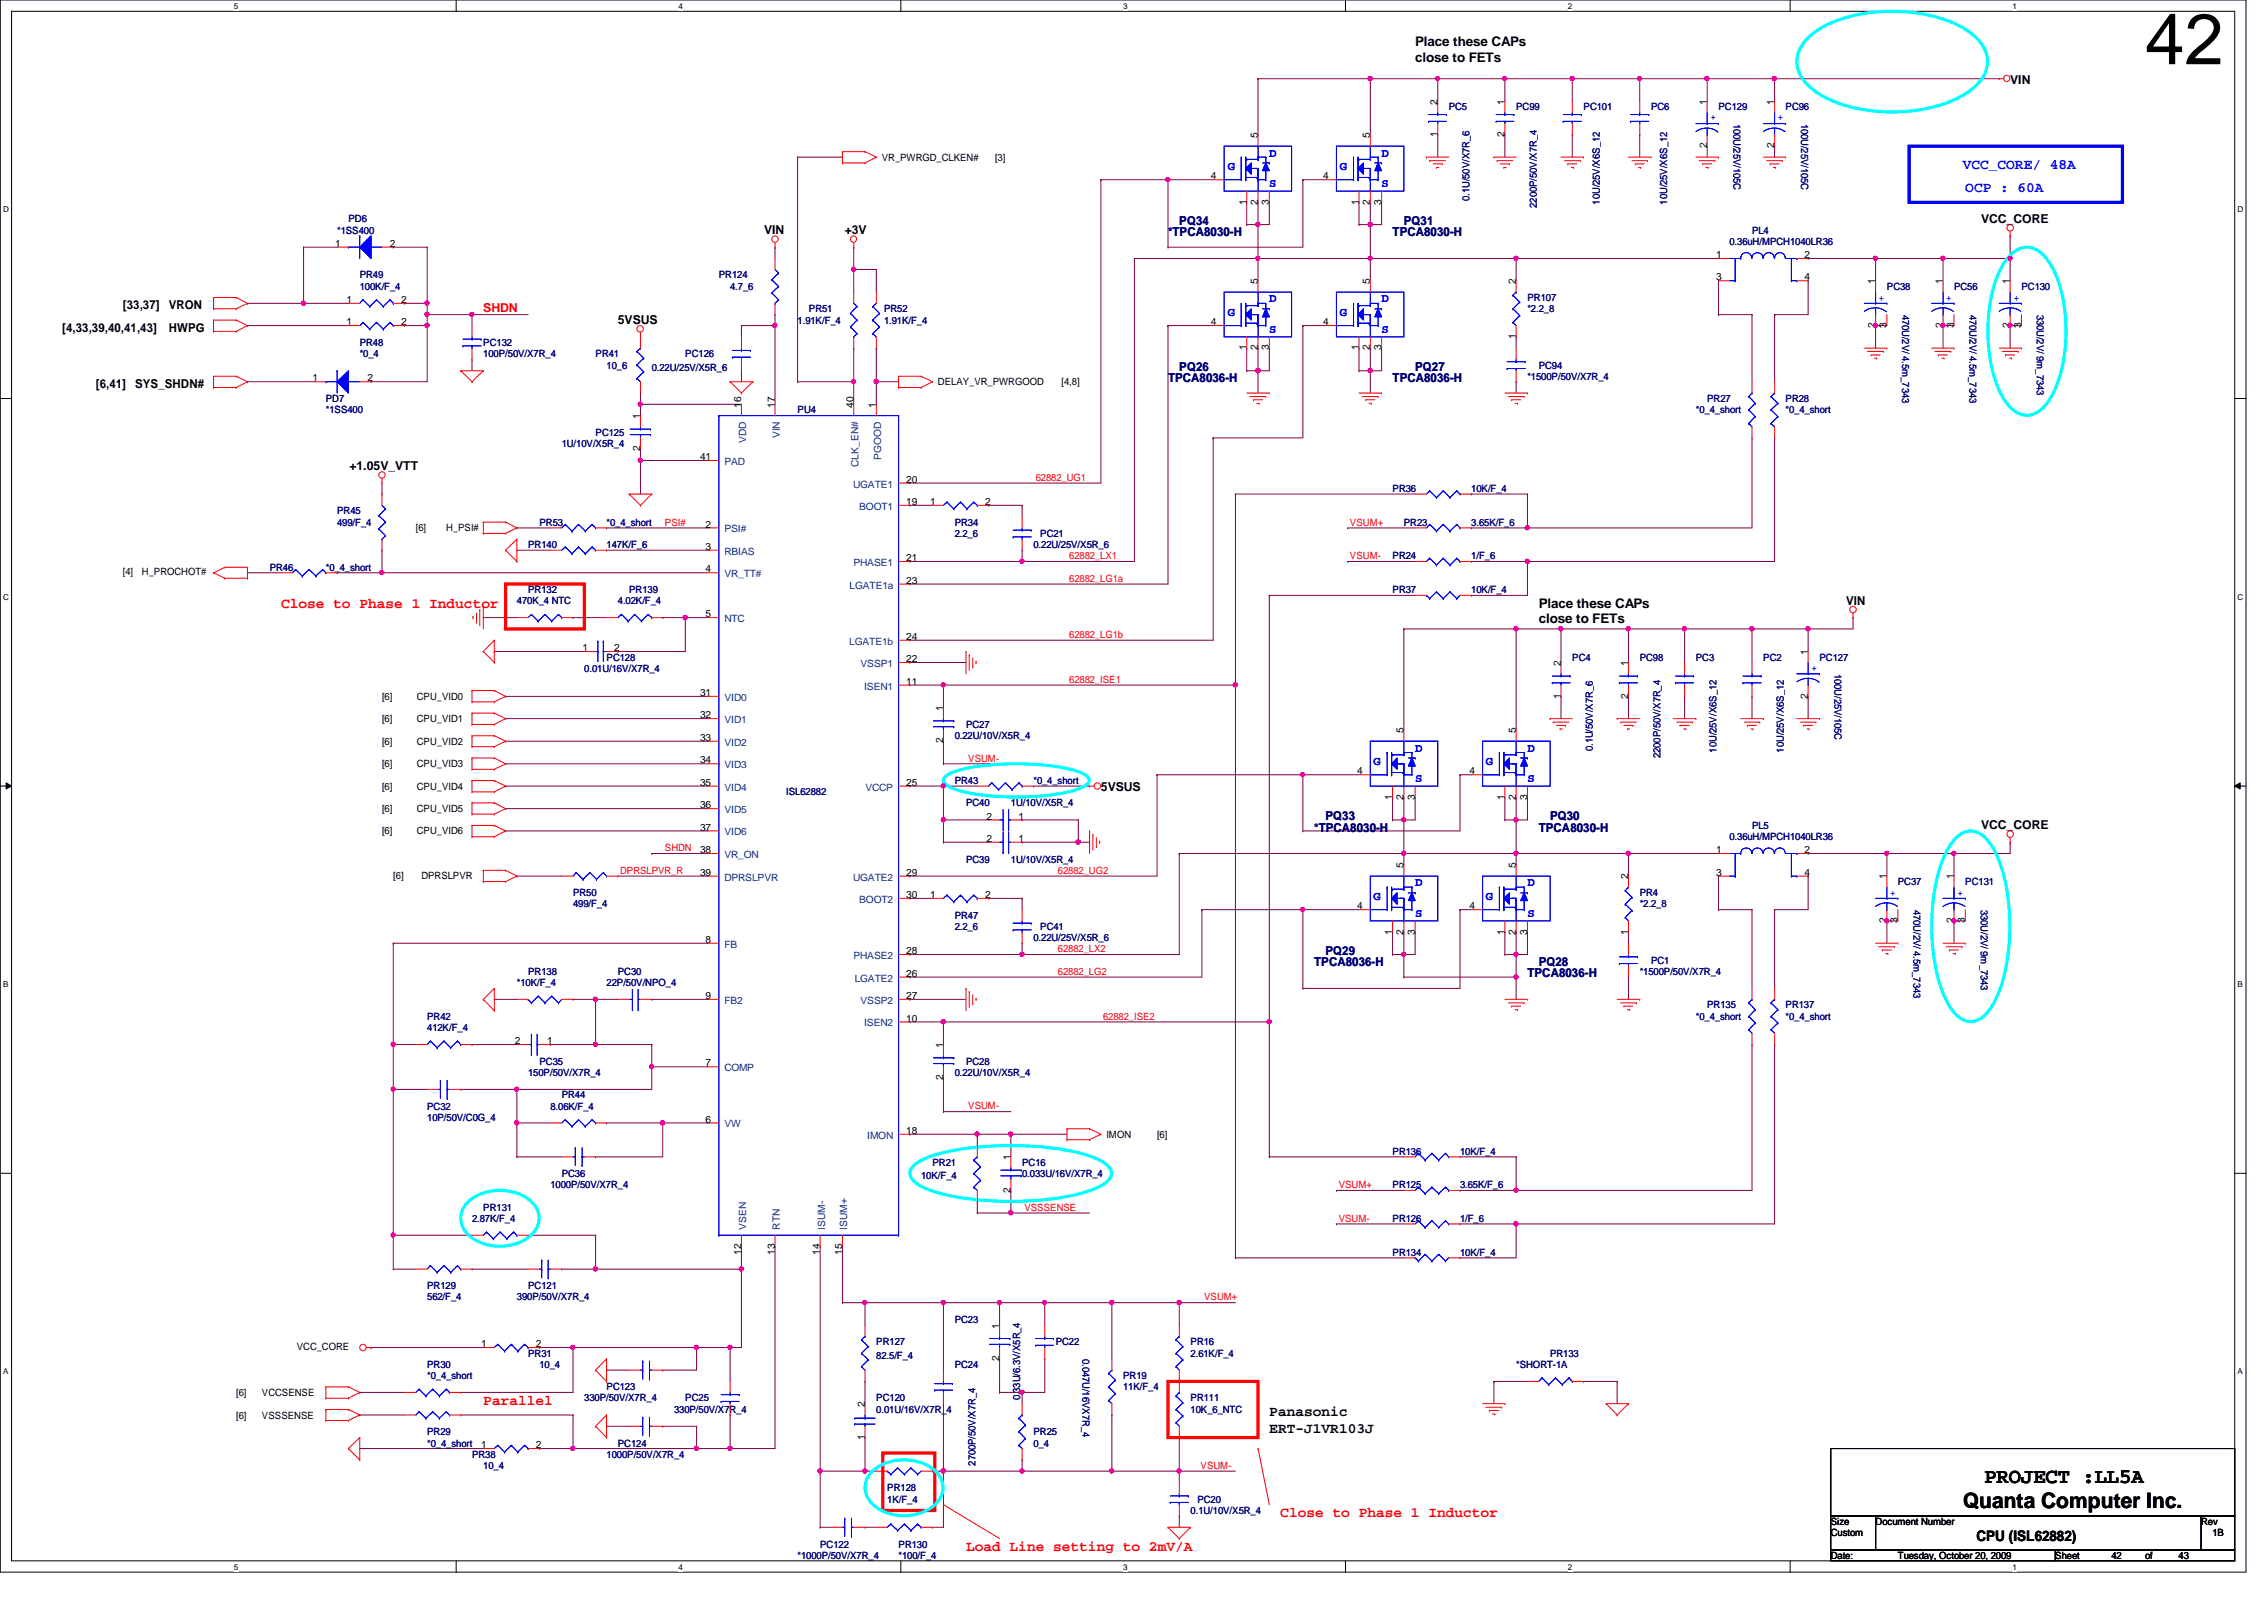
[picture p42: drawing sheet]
<svg xmlns="http://www.w3.org/2000/svg" width="297mm" height="210mm" viewBox="0 0 297 210" stroke-linecap="round" stroke-linejoin="round" font-family="sans-serif">
<defs><g id="words">
<text font-size="9.4" x="281.4" y="8.4">42</text>
<g font-size="2.8">
<text x="257.6" y="197.8">Quanta Computer Inc.</text>
<text x="260.3" y="194.6">PROJECT :LL5A</text>
</g>
<g font-size="1.9" fill="#00f">
<text x="257.5" y="22.2">VCC_CORE/ 48A</text>
<text x="257.8" y="25.2">OCP : 60A</text>
</g>
<g font-size="1.9" fill="#f00">
<text x="36.9" y="79.7">Close to Phase 1 Inductor</text>
<text x="63.4" y="184.3">Parallel</text>
<text x="126.7" y="203.5">Load Line setting to 2mV/A</text>
<text x="168" y="199">Close to Phase 1 Inductor</text>
</g>
<g font-size="1.9">
<text x="166.5" y="185.8">Panasonic</text>
<text x="166.5" y="188">ERT-J1VR103J</text>
<text x="259.3" y="202.1">CPU (ISL62882)</text>
</g>
<g font-size="1.7">
<text x="185.7" y="6.1">Place these CAPs</text>
<text x="185.7" y="8.1">close to FETs</text>
<text x="201.9" y="79.7">Place these CAPs</text>
<text x="201.9" y="81.7">close to FETs</text>
</g>
<g font-size="1.6">
<text x="263.7" y="11">VIN</text>
<text x="259.9" y="29.2">VCC_CORE</text>
<text x="100.2" y="30.7">VIN</text>
<text x="110.8" y="30.7">+3V</text>
<text x="16.1" y="40.6">[33,37]</text>
<text x="22.1" y="40.6">VRON</text>
<text x="8.2" y="43.5">[4,33,39,40,41,43]</text>
<text x="22.1" y="43.5">HWPG</text>
<text x="81.1" y="42.5">5VSUS</text>
<text x="12.6" y="50.9">[6,41]</text>
<text x="17.7" y="50.9">SYS_SHDN#</text>
<text x="45.8" y="61.6">+1.05V_VTT</text>
<text x="242.2" y="79.3">VIN</text>
<text x="144.4" y="103.8">5VSUS</text>
<text x="259.9" y="108.8">VCC_CORE</text>
</g>
<g font-size="1.6" fill="#00f">
<text x="161.1" y="22.3">G</text>
<text x="166.5" y="20.5">D</text>
<text x="175.8" y="22.3">G</text>
<text x="181.3" y="20.5">D</text>
<text x="166.5" y="24.5">S</text>
<text x="181.3" y="24.5">S</text>
<text x="161.1" y="41.4">G</text>
<text x="166.5" y="39.7">D</text>
<text x="175.8" y="41.4">G</text>
<text x="181.3" y="39.7">D</text>
<text x="166.5" y="43.6">S</text>
<text x="181.3" y="43.6">S</text>
<text x="180.2" y="100.4">G</text>
<text x="185.7" y="98.6">D</text>
<text x="194.9" y="100.4">G</text>
<text x="200.4" y="98.6">D</text>
<text x="185.7" y="102.6">S</text>
<text x="200.4" y="102.6">S</text>
<text x="180.2" y="118">G</text>
<text x="185.7" y="116.3">D</text>
<text x="194.9" y="118">G</text>
<text x="200.4" y="116.3">D</text>
<text x="185.7" y="120.3">S</text>
<text x="200.4" y="120.3">S</text>
</g>
<g font-size="1.6" fill="#000080">
<text x="154.7" y="29.5">PQ34</text>
<text x="184.2" y="29.5">PQ31</text>
<text x="153.2" y="31">*TPCA8030-H</text>
<text x="182.7" y="31">TPCA8030-H</text>
<text x="153.2" y="50.2">TPCA8036-H</text>
<text x="154.7" y="48.7">PQ26</text>
<text x="182.7" y="50.2">TPCA8036-H</text>
<text x="185.7" y="48.7">PQ27</text>
<text x="173.9" y="107.6">PQ33</text>
<text x="203.4" y="107.6">PQ30</text>
<text x="172.4" y="109.1">*TPCA8030-H</text>
<text x="201.9" y="109.1">TPCA8030-H</text>
<text x="173.9" y="125.3">PQ29</text>
<text x="172.4" y="126.7">TPCA8036-H</text>
<text x="200.4" y="128.2">TPCA8036-H</text>
<text x="201.9" y="126.7">PQ28</text>
</g>
<text font-size="1.6" fill="#f00" x="63.4" y="41">SHDN</text>
<g font-size="1.3">
<text x="188.6" y="18" transform="rotate(-90 188.6 18)">1</text>
<text x="188.6" y="13.7" transform="rotate(-90 188.6 13.7)">2</text>
<text x="197.4" y="18" transform="rotate(-90 197.4 18)">2</text>
<text x="197.4" y="13.7" transform="rotate(-90 197.4 13.7)">1</text>
<text x="223.9" y="13.7" transform="rotate(-90 223.9 13.7)">1</text>
<text x="232.8" y="13.7" transform="rotate(-90 232.8 13.7)">1</text>
<text x="115.7" y="21.1">VR_PWRGD_CLKEN#</text>
<text x="130.6" y="21.1">[3]</text>
<text x="158.9" y="23.5">4</text>
<text x="165" y="18.2" transform="rotate(-90 165 18.2)">5</text>
<text x="173.6" y="23.5">4</text>
<text x="179.7" y="18.2" transform="rotate(-90 179.7 18.2)">5</text>
<text x="223.9" y="19.5" transform="rotate(-90 223.9 19.5)">2</text>
<text x="232.8" y="19.5" transform="rotate(-90 232.8 19.5)">2</text>
<text x="163.5" y="26.8" transform="rotate(-90 163.5 26.8)">1</text>
<text x="165" y="26.8" transform="rotate(-90 165 26.8)">2</text>
<text x="166.5" y="26.8" transform="rotate(-90 166.5 26.8)">3</text>
<text x="178.3" y="26.8" transform="rotate(-90 178.3 26.8)">1</text>
<text x="179.7" y="26.8" transform="rotate(-90 179.7 26.8)">2</text>
<text x="181.2" y="26.8" transform="rotate(-90 181.2 26.8)">3</text>
<text x="44" y="32.4">1</text>
<text x="51.1" y="32.4">2</text>
<text x="225.2" y="33.9">1</text>
<text x="236.8" y="33.9">2</text>
<text x="45.5" y="39.8">1</text>
<text x="52.6" y="39.8">2</text>
<text x="165" y="37.3" transform="rotate(-90 165 37.3)">5</text>
<text x="179.7" y="37.3" transform="rotate(-90 179.7 37.3)">5</text>
<text x="198.9" y="37.3" transform="rotate(-90 198.9 37.3)">2</text>
<text x="225.2" y="36.8">3</text>
<text x="236.8" y="36.8">4</text>
<text x="246" y="37.3" transform="rotate(-90 246 37.3)">1</text>
<text x="254.9" y="37.3" transform="rotate(-90 254.9 37.3)">1</text>
<text x="263.7" y="37.3" transform="rotate(-90 263.7 37.3)">1</text>
<text x="45.5" y="42.7">1</text>
<text x="52.6" y="42.7">2</text>
<text x="158.9" y="42.7">4</text>
<text x="163.5" y="46" transform="rotate(-90 163.5 46)">1</text>
<text x="165" y="46" transform="rotate(-90 165 46)">2</text>
<text x="166.5" y="46" transform="rotate(-90 166.5 46)">3</text>
<text x="173.6" y="42.7">4</text>
<text x="178.3" y="46" transform="rotate(-90 178.3 46)">1</text>
<text x="179.7" y="46" transform="rotate(-90 179.7 46)">2</text>
<text x="181.2" y="46" transform="rotate(-90 181.2 46)">3</text>
<text x="198.9" y="44.5" transform="rotate(-90 198.9 44.5)">1</text>
<text x="246" y="43.1" transform="rotate(-90 246 43.1)">2</text>
<text x="247.5" y="43.1" transform="rotate(-90 247.5 43.1)">3</text>
<text x="254.9" y="43.1" transform="rotate(-90 254.9 43.1)">2</text>
<text x="256.3" y="43.1" transform="rotate(-90 256.3 43.1)">3</text>
<text x="263.7" y="43.1" transform="rotate(-90 263.7 43.1)">2</text>
<text x="265.2" y="43.1" transform="rotate(-90 265.2 43.1)">3</text>
<text x="41" y="50">1</text>
<text x="48.2" y="50">2</text>
<text x="97.2" y="53.5" transform="rotate(-90 97.2 53.5)">16</text>
<text x="101.6" y="53.5" transform="rotate(-90 101.6 53.5)">17</text>
<text x="112" y="53.5" transform="rotate(-90 112 53.5)">40</text>
<text x="114.9" y="53.5" transform="rotate(-90 114.9 53.5)">1</text>
<text x="123.1" y="50.5">DELAY_VR_PWRGOOD</text>
<text x="139.3" y="50.5">[4,8]</text>
<text x="84" y="59.2" transform="rotate(-90 84 59.2)">2</text>
<text x="84" y="55" transform="rotate(-90 84 55)">1</text>
<text x="91.9" y="60.4">41</text>
<text x="118.9" y="63.3">20</text>
<text x="54.6" y="69.7">[6]</text>
<text x="58.5" y="69.7">H_PSI#</text>
<text x="92.6" y="69.2">2</text>
<text x="118.9" y="66.3">19</text>
<text x="122" y="66.3">1</text>
<text x="129.2" y="66.3">2</text>
<text x="16.1" y="75.4">[4]</text>
<text x="18.6" y="75.4">H_PROCHOT#</text>
<text x="92.6" y="75.1">4</text>
<text x="92.6" y="72.1">3</text>
<text x="118.9" y="73.6">21</text>
<text x="118.9" y="76.6">23</text>
<text x="92.6" y="81">5</text>
<text x="118.9" y="83.9">24</text>
<text x="76.4" y="85.4">1</text>
<text x="80.6" y="85.4">2</text>
<text x="118.9" y="86.9">22</text>
<text x="118.9" y="89.8">11</text>
<text x="204.8" y="87.4" transform="rotate(-90 204.8 87.4)">2</text>
<text x="213.6" y="87.4" transform="rotate(-90 213.6 87.4)">1</text>
<text x="237.2" y="85.9" transform="rotate(-90 237.2 85.9)">1</text>
<text x="50.1" y="91.8">[6]</text>
<text x="50.1" y="94.7">[6]</text>
<text x="54.7" y="91.8">CPU_VID0</text>
<text x="54.7" y="94.7">CPU_VID1</text>
<text x="91.9" y="94.2">32</text>
<text x="91.9" y="91.3">31</text>
<text x="123.7" y="93.3" transform="rotate(-90 123.7 93.3)">1</text>
<text x="204.8" y="91.7" transform="rotate(-90 204.8 91.7)">1</text>
<text x="213.6" y="91.7" transform="rotate(-90 213.6 91.7)">2</text>
<text x="237.2" y="91.7" transform="rotate(-90 237.2 91.7)">2</text>
<text x="50.1" y="97.7">[6]</text>
<text x="50.1" y="100.6">[6]</text>
<text x="54.7" y="97.7">CPU_VID2</text>
<text x="54.7" y="100.6">CPU_VID3</text>
<text x="91.9" y="100.2">34</text>
<text x="91.9" y="97.2">33</text>
<text x="123.7" y="97.5" transform="rotate(-90 123.7 97.5)">2</text>
<text x="178.1" y="101.6">4</text>
<text x="184.1" y="96.2" transform="rotate(-90 184.1 96.2)">5</text>
<text x="192.8" y="101.6">4</text>
<text x="198.9" y="96.2" transform="rotate(-90 198.9 96.2)">5</text>
<text x="50.1" y="103.6">[6]</text>
<text x="50.1" y="106.5">[6]</text>
<text x="54.7" y="103.6">CPU_VID4</text>
<text x="54.7" y="106.5">CPU_VID5</text>
<text x="91.9" y="103.1">35</text>
<text x="91.9" y="106">36</text>
<text x="118.9" y="103.1">25</text>
<text x="129.4" y="107.5">2</text>
<text x="133.6" y="107.5">1</text>
<text x="182.7" y="104.9" transform="rotate(-90 182.7 104.9)">1</text>
<text x="184.1" y="104.9" transform="rotate(-90 184.1 104.9)">2</text>
<text x="185.6" y="104.9" transform="rotate(-90 185.6 104.9)">3</text>
<text x="197.4" y="104.9" transform="rotate(-90 197.4 104.9)">1</text>
<text x="198.9" y="104.9" transform="rotate(-90 198.9 104.9)">2</text>
<text x="200.4" y="104.9" transform="rotate(-90 200.4 104.9)">3</text>
<text x="50.1" y="109.5">[6]</text>
<text x="54.7" y="109.5">CPU_VID6</text>
<text x="91.9" y="111.9">38</text>
<text x="91.9" y="109">37</text>
<text x="129.4" y="110.4">2</text>
<text x="133.6" y="110.4">1</text>
<text x="184.1" y="113.9" transform="rotate(-90 184.1 113.9)">5</text>
<text x="198.9" y="113.9" transform="rotate(-90 198.9 113.9)">5</text>
<text x="225.2" y="111.9">1</text>
<text x="236.8" y="111.9">2</text>
<text x="51.6" y="115.4">[6]</text>
<text x="55.3" y="115.4">DPRSLPVR</text>
<text x="91.9" y="114.9">39</text>
<text x="118.9" y="114.9">29</text>
<text x="118.9" y="117.8">30</text>
<text x="122" y="117.8">1</text>
<text x="129.2" y="117.8">2</text>
<text x="178.1" y="119.3">4</text>
<text x="192.8" y="119.3">4</text>
<text x="213.6" y="115.4" transform="rotate(-90 213.6 115.4)">2</text>
<text x="225.2" y="114.9">3</text>
<text x="236.8" y="114.9">4</text>
<text x="247.5" y="115.4" transform="rotate(-90 247.5 115.4)">1</text>
<text x="256.3" y="115.4" transform="rotate(-90 256.3 115.4)">1</text>
<text x="92.6" y="123.7">8</text>
<text x="118.9" y="125.2">28</text>
<text x="182.7" y="122.6" transform="rotate(-90 182.7 122.6)">1</text>
<text x="184.1" y="122.6" transform="rotate(-90 184.1 122.6)">2</text>
<text x="185.6" y="122.6" transform="rotate(-90 185.6 122.6)">3</text>
<text x="197.4" y="122.6" transform="rotate(-90 197.4 122.6)">1</text>
<text x="198.9" y="122.6" transform="rotate(-90 198.9 122.6)">2</text>
<text x="200.4" y="122.6" transform="rotate(-90 200.4 122.6)">3</text>
<text x="213.6" y="122.6" transform="rotate(-90 213.6 122.6)">1</text>
<text x="247.5" y="121.1" transform="rotate(-90 247.5 121.1)">2</text>
<text x="249" y="121.1" transform="rotate(-90 249 121.1)">3</text>
<text x="256.3" y="121.1" transform="rotate(-90 256.3 121.1)">2</text>
<text x="257.8" y="121.1" transform="rotate(-90 257.8 121.1)">3</text>
<text x="92.6" y="131.1">9</text>
<text x="118.9" y="131.1">27</text>
<text x="118.9" y="128.1">26</text>
<text x="67.6" y="137">2</text>
<text x="71.8" y="137">1</text>
<text x="118.9" y="134">10</text>
<text x="123.7" y="137.5" transform="rotate(-90 123.7 137.5)">1</text>
<text x="92.6" y="139.9">7</text>
<text x="123.7" y="141.7" transform="rotate(-90 123.7 141.7)">2</text>
<text x="92.6" y="147.3">6</text>
<text x="118.9" y="148.8">18</text>
<text x="145.2" y="149.3">IMON</text>
<text x="151.8" y="149.3">[6]</text>
<text x="132.6" y="152.2" transform="rotate(-90 132.6 152.2)">1</text>
<text x="132.6" y="156.5" transform="rotate(-90 132.6 156.5)">2</text>
<text x="97.2" y="164.6" transform="rotate(-90 97.2 164.6)">12</text>
<text x="101.6" y="164.6" transform="rotate(-90 101.6 164.6)">13</text>
<text x="107.6" y="164.6" transform="rotate(-90 107.6 164.6)">14</text>
<text x="110.5" y="164.6" transform="rotate(-90 110.5 164.6)">15</text>
<text x="38.9" y="177.1">VCC_CORE</text>
<text x="63.1" y="176.7">1</text>
<text x="70.3" y="176.7">2</text>
<text x="131.1" y="178.6" transform="rotate(-90 131.1 178.6)">2</text>
<text x="131.1" y="174.3" transform="rotate(-90 131.1 174.3)">1</text>
<text x="31" y="183.1">[6]</text>
<text x="34.4" y="183.1">VCCSENSE</text>
<text x="113.5" y="184.6" transform="rotate(-90 113.5 184.6)">2</text>
<text x="31" y="186.1">[6]</text>
<text x="34.4" y="186.1">VSSSENSE</text>
<text x="63.1" y="190">1</text>
<text x="70.3" y="190">2</text>
<text x="113.5" y="188.9" transform="rotate(-90 113.5 188.9)">1</text>
<text x="240.2" y="200.1">Size</text>
<text x="240.2" y="201.5">Custom</text>
<text x="246.1" y="200.1">Document Number</text>
<text x="288.8" y="200.1">Rev</text>
<text x="290.3" y="201.5">1B</text>
<text x="240.2" y="204.5">Date:</text>
<text x="249" y="204.5">Tuesday, October 20, 2009</text>
<text x="269.7" y="204.5">Sheet</text>
<text x="277" y="204.5">42</text>
<text x="281.4" y="204.5">of</text>
<text x="285.8" y="204.5">43</text>
</g>
<g font-size="1.3" fill="#000080">
<text x="190.1" y="14.4">PC5</text>
<text x="198.9" y="14.4">PC99</text>
<text x="207.8" y="14.4">PC101</text>
<text x="216.6" y="14.4">PC6</text>
<text x="225.5" y="14.4">PC129</text>
<text x="227.5" y="16.2" transform="rotate(90 227.5 16.2)">100U/25V/105C</text>
<text x="234.3" y="14.4">PC96</text>
<text x="236.3" y="16.2" transform="rotate(90 236.3 16.2)">100U/25V/105C</text>
<text x="45.7" y="29.2">PD6</text>
<text x="192.8" y="26.4" transform="rotate(-90 192.8 26.4)">0.1U/50V/X7R_6</text>
<text x="201.6" y="27.3" transform="rotate(-90 201.6 27.3)">2200P/50V/X7R_4</text>
<text x="209.9" y="26.8" transform="rotate(-90 209.9 26.8)">10U/25V/X6S_12</text>
<text x="218.7" y="26.8" transform="rotate(-90 218.7 26.8)">10U/25V/X6S_12</text>
<text x="44.2" y="30.6">*1SS400</text>
<text x="226.9" y="32.1">0.36uH/MPCH1040LR36</text>
<text x="229.9" y="30.6">PL4</text>
<text x="47.2" y="36.5">PR49</text>
<text x="47.2" y="38">100K/F_4</text>
<text x="94.3" y="36.5">PR124</text>
<text x="95.8" y="38">4.7_6</text>
<text x="106.1" y="41">PR51</text>
<text x="116" y="41">PR52</text>
<text x="200.4" y="39.5">PR107</text>
<text x="200.4" y="41">*2.2_8</text>
<text x="247.6" y="38">PC38</text>
<text x="249.6" y="41.3" transform="rotate(90 249.6 41.3)">470U/2V/ 4.5m_7343</text>
<text x="256.4" y="38">PC56</text>
<text x="258.4" y="41.3" transform="rotate(90 258.4 41.3)">470U/2V/ 4.5m_7343</text>
<text x="265.2" y="38">PC130</text>
<text x="267.2" y="41.3" transform="rotate(90 267.2 41.3)">330U/2V/ 9m_7343</text>
<text x="47.2" y="45.4">PR48</text>
<text x="47.2" y="46.9">*0_4</text>
<text x="63.4" y="45.4">PC132</text>
<text x="63.4" y="46.9">100P/50V/X7R_4</text>
<text x="78.1" y="46.9">PR41</text>
<text x="89.9" y="46.9">PC126</text>
<text x="104.6" y="42.5">1.91K/F_4</text>
<text x="116" y="42.5">1.91K/F_4</text>
<text x="42.8" y="52.7">PD7</text>
<text x="79.6" y="48.3">10_6</text>
<text x="85.5" y="48.6">0.22U/25V/X5R_6</text>
<text x="200.4" y="49.8">*1500P/50V/X7R_4</text>
<text x="201.9" y="48.3">PC94</text>
<text x="224" y="52.7">PR27</text>
<text x="234.3" y="52.7">PR28</text>
<text x="42.8" y="54.2">*1SS400</text>
<text x="73.7" y="58.6">1U/10V/X5R_4</text>
<text x="78.1" y="57.2">PC125</text>
<text x="104.6" y="54.2">PU4</text>
<text x="222.5" y="54.2">*0_4_short</text>
<text x="234.3" y="54.2">*0_4_short</text>
<text x="182.7" y="64.6">PR36</text>
<text x="193" y="64.6">10K/F_4</text>
<text x="44.2" y="67.5">PR45</text>
<text x="44.2" y="69">499/F_4</text>
<text x="69.3" y="71.9">PR140</text>
<text x="70.8" y="69">PR53</text>
<text x="79.6" y="69">*0_4_short</text>
<text x="79.6" y="71.9">147K/F_6</text>
<text x="125.3" y="69">PR34</text>
<text x="125.3" y="70.4">2.2_6</text>
<text x="135.6" y="71.9">0.22U/25V/X5R_6</text>
<text x="136.5" y="70.4">PC21</text>
<text x="184.2" y="69">PR23</text>
<text x="193" y="69">3.65K/F_6</text>
<text x="35.4" y="74.8">PR46</text>
<text x="42.8" y="74.8">*0_4_short</text>
<text x="69.3" y="77.8">PR132</text>
<text x="82.5" y="77.8">PR139</text>
<text x="182.7" y="73.4">PR24</text>
<text x="182.7" y="77.8">PR37</text>
<text x="193" y="73.4">1/F_6</text>
<text x="193" y="77.8">10K/F_4</text>
<text x="67.8" y="79.3">470K_4 NTC</text>
<text x="81.1" y="79.3">4.02K/F_4</text>
<text x="76.7" y="88.1">0.01U/16V/X7R_4</text>
<text x="79.6" y="86.7">PC128</text>
<text x="206.3" y="86.7">PC4</text>
<text x="215.1" y="86.7">PC98</text>
<text x="222.5" y="86.7">PC3</text>
<text x="231.3" y="86.7">PC2</text>
<text x="238.7" y="86.7">PC127</text>
<text x="240.7" y="88.4" transform="rotate(90 240.7 88.4)">100U/25V/105C</text>
<text x="126.7" y="95.5">PC27</text>
<text x="125.3" y="96.9">0.22U/10V/X5R_4</text>
<text x="209" y="98.6" transform="rotate(-90 209 98.6)">0.1U/50V/X7R_6</text>
<text x="217.8" y="99.4" transform="rotate(-90 217.8 99.4)">2200P/50V/X7R_4</text>
<text x="225.2" y="98.7" transform="rotate(-90 225.2 98.7)">10U/25V/X6S_12</text>
<text x="234.1" y="98.7" transform="rotate(-90 234.1 98.7)">10U/25V/X6S_12</text>
<text x="103.2" y="104.3">ISL62882</text>
<text x="125.3" y="102.8">PR43</text>
<text x="126.7" y="105.8">PC40</text>
<text x="132.6" y="105.8">1U/10V/X5R_4</text>
<text x="135.6" y="102.8">*0_4_short</text>
<text x="126.7" y="113.2">PC39</text>
<text x="132.6" y="113.2">1U/10V/X5R_4</text>
<text x="226.9" y="110.2">0.36uH/MPCH1040LR36</text>
<text x="229.9" y="108.8">PL5</text>
<text x="75.2" y="117.6">PR50</text>
<text x="75.2" y="119">499/F_4</text>
<text x="215.1" y="117.6">PR4</text>
<text x="215.1" y="119">*2.2_8</text>
<text x="249" y="116.1">PC37</text>
<text x="251" y="119.3" transform="rotate(90 251 119.3)">470U/2V/ 4.5m_7343</text>
<text x="257.8" y="116.1">PC131</text>
<text x="259.9" y="119.3" transform="rotate(90 259.9 119.3)">330U/2V/ 9m_7343</text>
<text x="125.3" y="120.5">PR47</text>
<text x="125.3" y="122">2.2_6</text>
<text x="135.6" y="123.5">0.22U/25V/X5R_6</text>
<text x="136.5" y="122">PC41</text>
<text x="67.8" y="129.4">*10K/F_4</text>
<text x="69.3" y="127.9">PR138</text>
<text x="79.6" y="129.4">22P/50V/NPO_4</text>
<text x="81.1" y="127.9">PC30</text>
<text x="215.1" y="127.9">*1500P/50V/X7R_4</text>
<text x="216.6" y="126.4">PC1</text>
<text x="56" y="133.8">PR42</text>
<text x="56" y="135.3">412K/F_4</text>
<text x="222.5" y="133.8">*0_4_short</text>
<text x="224" y="132.3">PR135</text>
<text x="234.3" y="132.3">PR137</text>
<text x="234.3" y="133.8">*0_4_short</text>
<text x="69.3" y="141.1">150P/50V/X7R_4</text>
<text x="70.8" y="139.7">PC35</text>
<text x="125.3" y="141.1">0.22U/10V/X5R_4</text>
<text x="126.7" y="139.7">PC28</text>
<text x="56" y="145.6">PC32</text>
<text x="56" y="147">10P/50V/C0G_4</text>
<text x="72.2" y="145.6">8.06K/F_4</text>
<text x="73.7" y="144.1">PR44</text>
<text x="72.2" y="155.9">1000P/50V/X7R_4</text>
<text x="73.7" y="154.4">PC36</text>
<text x="120.9" y="154.7">10K/F_4</text>
<text x="122.3" y="153">PR21</text>
<text x="134.1" y="153">PC16</text>
<text x="134.1" y="154.4">0.033U/16V/X7R_4</text>
<text x="182.7" y="155.9">PR125</text>
<text x="182.7" y="151.5">PR136</text>
<text x="191.6" y="155.9">3.65K/F_6</text>
<text x="191.6" y="151.5">10K/F_4</text>
<text x="61.9" y="160.3">2.87K/F_4</text>
<text x="63.4" y="158.8">PR131</text>
<text x="182.7" y="160.3">PR126</text>
<text x="191.6" y="160.3">1/F_6</text>
<text x="182.7" y="164.7">PR134</text>
<text x="191.6" y="164.7">10K/F_4</text>
<text x="56" y="169.1">PR129</text>
<text x="56" y="170.6">562/F_4</text>
<text x="67.8" y="170.6">390P/50V/X7R_4</text>
<text x="69.3" y="169.1">PC121</text>
<text x="125.3" y="173.6">PC23</text>
<text x="56" y="179.5">PR30</text>
<text x="69.3" y="178">PR31</text>
<text x="70.8" y="179.5">10_4</text>
<text x="115" y="176.5">PR127</text>
<text x="115" y="178.3">82.5/F_4</text>
<text x="125.3" y="179.5">PC24</text>
<text x="138.5" y="176.5">PC22</text>
<text x="142" y="178.3" transform="rotate(90 142 178.3)">0.047U/16VX7R_4</text>
<text x="156.2" y="176.5">PR16</text>
<text x="156.2" y="178">2.61K/F_4</text>
<text x="198.9" y="179.5">*SHORT-1A</text>
<text x="203.4" y="178">PR133</text>
<text x="56" y="180.9">*0_4_short</text>
<text x="76.7" y="183.9">330P/50V/X7R_4</text>
<text x="79.6" y="182.4">PC123</text>
<text x="88.4" y="185.3">330P/50V/X7R_4</text>
<text x="89.9" y="183.9">PC25</text>
<text x="115" y="183.9">PC120</text>
<text x="115" y="185.3">0.01U/16V/X7R_4</text>
<text x="133.9" y="183.7" transform="rotate(-90 133.9 183.7)">0.33U/6.3V/X5R_4</text>
<text x="147.4" y="180.9">PR19</text>
<text x="147.4" y="182.4">11K/F_4</text>
<text x="156.2" y="183.9">PR111</text>
<text x="156.2" y="185.3">10K_6_NTC</text>
<text x="56" y="188.3">PR29</text>
<text x="56" y="189.8">*0_4_short</text>
<text x="61.9" y="191.2">PR38</text>
<text x="79.6" y="191.2">1000P/50V/X7R_4</text>
<text x="81.1" y="189.8">PC124</text>
<text x="135.6" y="188.3">PR25</text>
<text x="135.6" y="189.8">0_4</text>
<text x="63.4" y="192.7">10_4</text>
<text x="116.4" y="195.7">PR128</text>
<text x="116.4" y="197.1">1K/F_4</text>
<text x="128" y="192.3" transform="rotate(-90 128 192.3)">2700P/50V/X7R_4</text>
<text x="157.1" y="197.1">PC20</text>
<text x="107.6" y="203">PC122</text>
<text x="117.9" y="203">PR130</text>
<text x="156.2" y="198.6">0.1U/10V/X5R_4</text>
<text x="104.6" y="204.5">*1000P/50V/X7R_4</text>
<text x="117.9" y="204.5">*100/F_4</text>
</g>
<g font-size="1.3" fill="#00f">
<text x="224.4" y="15.8">+</text>
<text x="233.3" y="15.8">+</text>
<text x="246.5" y="39.5">+</text>
<text x="255.4" y="39.5">+</text>
<text x="264.2" y="39.5">+</text>
<text x="237.7" y="88">+</text>
<text x="248" y="117.6">+</text>
<text x="256.8" y="117.6">+</text>
</g>
<g font-size="1.3" fill="#004080">
<text x="97.9" y="58.1" transform="rotate(-90 97.9 58.1)">VDD</text>
<text x="102.3" y="57.5" transform="rotate(-90 102.3 57.5)">VIN</text>
<text x="95" y="61">PAD</text>
<text x="111.9" y="64">UGATE1</text>
<text x="112.6" y="61.3" transform="rotate(-90 112.6 61.3)">CLK_EN#</text>
<text x="115.6" y="60.3" transform="rotate(-90 115.6 60.3)">PGOOD</text>
<text x="95" y="69.8">PSI#</text>
<text x="112.7" y="66.9">BOOT1</text>
<text x="95" y="75.7">VR_TT#</text>
<text x="95" y="72.8">RBIAS</text>
<text x="111.5" y="77.2">LGATE1a</text>
<text x="112" y="74.3">PHASE1</text>
<text x="95" y="81.6">NTC</text>
<text x="111.4" y="84.6">LGATE1b</text>
<text x="112.9" y="87.5">VSSP1</text>
<text x="95" y="94.9">VID1</text>
<text x="95" y="91.9">VID0</text>
<text x="113.4" y="90.5">ISEN1</text>
<text x="95" y="100.8">VID3</text>
<text x="95" y="97.8">VID2</text>
<text x="95" y="103.7">VID4</text>
<text x="95" y="106.7">VID5</text>
<text x="113.5" y="103.7">VCCP</text>
<text x="95" y="112.6">VR_ON</text>
<text x="95" y="109.6">VID6</text>
<text x="95" y="115.5">DPRSLPVR</text>
<text x="111.9" y="115.5">UGATE2</text>
<text x="112.7" y="118.4">BOOT2</text>
<text x="95" y="124.3">FB</text>
<text x="112" y="125.8">PHASE2</text>
<text x="95" y="131.7">FB2</text>
<text x="112.1" y="128.8">LGATE2</text>
<text x="112.9" y="131.7">VSSP2</text>
<text x="113.4" y="134.7">ISEN2</text>
<text x="95" y="140.5">COMP</text>
<text x="95" y="147.9">VW</text>
<text x="113.8" y="149.4">IMON</text>
<text x="97.9" y="161.3" transform="rotate(-90 97.9 161.3)">VSEN</text>
<text x="102.3" y="161.3" transform="rotate(-90 102.3 161.3)">RTN</text>
<text x="108.2" y="161.3" transform="rotate(-90 108.2 161.3)">ISUM-</text>
<text x="111.2" y="161.3" transform="rotate(-90 111.2 161.3)">ISUM+</text>
</g>
<g font-size="1.3" fill="#f00">
<text x="135.9" y="63.1">62882_UG1</text>
<text x="87.2" y="69">PSI#</text>
<text x="177.1" y="69">VSUM+</text>
<text x="140.3" y="73.4">62882_LX1</text>
<text x="140.3" y="76.3">62882_LG1a</text>
<text x="177.1" y="73.4">VSUM-</text>
<text x="140.3" y="83.7">62882_LG1b</text>
<text x="140.3" y="89.6">62882_ISE1</text>
<text x="127" y="99.9">VSUM-</text>
<text x="87.2" y="111.7">SHDN</text>
<text x="81.4" y="114.6">DPRSLPVR_R</text>
<text x="138.8" y="114.6">62882_UG2</text>
<text x="138.8" y="124.9">62882_LX2</text>
<text x="138.8" y="127.9">62882_LG2</text>
<text x="144.7" y="133.8">62882_ISE2</text>
<text x="127" y="145.5">VSUM-</text>
<text x="175.6" y="155.9">VSUM+</text>
<text x="134.4" y="158.8">VSSSENSE</text>
<text x="175.6" y="160.3">VSUM-</text>
<text x="158" y="170.6">VSUM+</text>
<text x="157.5" y="192.7">VSUM-</text>
</g>
<g font-size="1.1">
<text x="30.7" y="1.1">5</text>
<text x="89" y="1.1">4</text>
<text x="147.4" y="1.1">3</text>
<text x="205.7" y="1.1">2</text>
<text x="264" y="1.1">1</text>
<text x=".4" y="27.9">D</text>
<text x="293.6" y="27.9">D</text>
<text x=".4" y="78.7">C</text>
<text x="293.6" y="78.7">C</text>
<text x=".4" y="129.5">B</text>
<text x="293.6" y="129.5">B</text>
<text x=".4" y="180.3">A</text>
<text x="293.6" y="180.3">A</text>
<text x="30.7" y="205.9">5</text>
<text x="89" y="205.9">4</text>
<text x="147.4" y="205.9">3</text>
<text x="205.7" y="205.9">2</text>
<text x="264" y="205.9">1</text>
</g>
</g></defs>
<path d="M0 0h294.7v206.2h-294.7zM1.5 1.5h291.7v203.3h-291.7z" fill="none" stroke="#000" stroke-width=".13"/>
<g fill="#fff">
<path d="M30.7 .2h.6v1.2h-.6z"/>
<path d="M30.7 204.9h.6v1.2h-.6z"/>
</g>
<path d="M59.9 0v1.5M59.9 204.8v1.4" fill="none" stroke="#000" stroke-width=".13"/>
<g fill="#fff">
<path d="M89 .2h.6v1.2h-.6z"/>
<path d="M89 204.9h.6v1.2h-.6z"/>
</g>
<path d="M118.2 0v1.5M118.2 204.8v1.4" fill="none" stroke="#000" stroke-width=".13"/>
<g fill="#fff">
<path d="M147.4 .2h.6v1.2h-.6z"/>
<path d="M147.4 204.9h.6v1.2h-.6z"/>
</g>
<path d="M176.5 0v1.5M176.5 204.8v1.4" fill="none" stroke="#000" stroke-width=".13"/>
<g fill="#fff">
<path d="M205.7 .2h.6v1.2h-.6z"/>
<path d="M205.7 204.9h.6v1.2h-.6z"/>
</g>
<path d="M234.9 0v1.5M234.9 204.8v1.4" fill="none" stroke="#000" stroke-width=".13"/>
<g fill="#fff">
<path d="M264 .2h.6v1.2h-.6z"/>
<path d="M264 204.9h.6v1.2h-.6z"/>
<path d="M.4 26.9h.8v1.2h-.8z"/>
<path d="M293.6 26.9h.7v1.2h-.7z"/>
<path d="M.4 77.7h.8v1.2h-.8z"/>
<path d="M293.6 77.7h.7v1.2h-.7z"/>
</g>
<path d="M0 52.3h1.5M293.2 52.3h1.5" fill="none" stroke="#000" stroke-width=".13"/>
<g fill="#fff">
<path d="M.4 128.5h.7v1.2h-.7z"/>
<path d="M293.6 128.5h.7v1.2h-.7z"/>
</g>
<path d="M0 103.1h1.5M.8 102.7l.7 .4-.7 .4zM293.2 103.1l.7-.4v.8zM293.2 103.1h1.5" fill="none" stroke="#000" stroke-width=".13"/>
<path d="M.8 102.7l.7 .4-.7 .4zM293.2 103.1l.7-.4v.8z" fill="#000"/>
<g fill="#fff">
<path d="M.4 179.3h.7v1.2h-.7z"/>
<path d="M293.6 179.3h.7v1.2h-.7z"/>
</g>
<path d="M0 153.9h1.5M293.2 153.9h1.5" fill="none" stroke="#000" stroke-width=".13"/>
<path d="M162.1 64.8h.1M162.1 64.8v25.1M162.1 64.8h23.6M75.2 190h.1M75.2 190h16.2" fill="none" stroke="#800040" stroke-width=".13"/>
<circle cx="75.1" cy="190" r=".29" fill="#f0f"/>
<circle cx="75.1" cy="190" r=".29" fill="none" stroke="#f0f" stroke-width=".13"/>
<path d="M123.8 103.1h.1M123.8 103.1v4.5" fill="none" stroke="#800040" stroke-width=".13"/>
<circle cx="123.7" cy="107.5" r=".29" fill="#f0f"/>
<circle cx="123.7" cy="107.5" r=".29" fill="none" stroke="#f0f" stroke-width=".13"/>
<circle cx="123.7" cy="103.1" r=".29" fill="#f0f"/>
<circle cx="123.7" cy="103.1" r=".29" fill="none" stroke="#f0f" stroke-width=".13"/>
<path d="M85.5 112h.1M85.5 112h7.4M119.4 103.1h.1M119.4 103.1h4.4M95.8 176.8h.1M95.8 176.8h1.5M101.7 163.5h.1M101.7 163.5v26.5" fill="none" stroke="#800040" stroke-width=".13"/>
<circle cx="95.8" cy="176.8" r=".29" fill="#f0f"/>
<circle cx="95.8" cy="176.8" r=".29" fill="none" stroke="#f0f" stroke-width=".13"/>
<path d="M123.8 110.5h.1M123.8 110.5h5.9M95.8 190h.1M95.8 190h5.9" fill="none" stroke="#800040" stroke-width=".13"/>
<circle cx="95.8" cy="190" r=".29" fill="#f0f"/>
<circle cx="95.8" cy="190" r=".29" fill="none" stroke="#f0f" stroke-width=".13"/>
<path d="M123.8 107.6h.1M123.8 107.6v2.9M154.7 112h.1M154.7 112h29.5M61.9 137h.1M61.9 137h5.9M85.5 140h.1M85.5 140h7.4" fill="none" stroke="#800040" stroke-width=".13"/>
<circle cx="85.5" cy="139.9" r=".29" fill="#f0f"/>
<circle cx="85.5" cy="139.9" r=".29" fill="none" stroke="#f0f" stroke-width=".13"/>
<g fill="none" stroke="#800040" stroke-width=".13">
<path d="M134.1 107.6h.1M134.1 107.6h7.4M141.5 107.6h.1M141.5 107.6v2.9M154.7 112h.1M154.7 112v13.2h-20.6M85.5 137h.1M85.5 137v3M134.1 125.2h.1M86.9 187.1h.1M86.9 187.1h4.5M91.4 187.1h.1"/>
<path d="M91.4 187.1v2.9"/>
</g>
<circle cx="141.4" cy="110.5" r=".29" fill="#f0f"/>
<circle cx="141.4" cy="110.5" r=".29" fill="none" stroke="#f0f" stroke-width=".13"/>
<path d="M134.1 110.5h.1M134.1 110.5h7.4" fill="none" stroke="#800040" stroke-width=".13"/>
<circle cx="141.4" cy="110.5" r=".29" fill="#f0f"/>
<circle cx="141.4" cy="110.5" r=".29" fill="none" stroke="#f0f" stroke-width=".13"/>
<path d="M165.1 48.6h.1M165.1 48.6v3M175.3 156.2h.1M175.3 156.2h8.9M86.9 179.7h.1M86.9 179.7h4.5" fill="none" stroke="#800040" stroke-width=".13"/>
<circle cx="165" cy="48.6" r=".29" fill="#f0f"/>
<circle cx="165" cy="48.6" r=".29" fill="none" stroke="#f0f" stroke-width=".13"/>
<path d="M115 50.1h.1M115 50.1v2.9M162.1 89.9h.1M162.1 89.9v75.1M129.7 117.9h.1M129.7 117.9h4.4M119.4 148.8h.1M119.4 148.8h8.8M128.2 148.8h.1M128.2 148.8v1.5M91.4 176.8h.1M91.4 176.8v2.9" fill="none" stroke="#800040" stroke-width=".13"/>
<circle cx="114.9" cy="50.1" r=".29" fill="#f0f"/>
<circle cx="114.9" cy="50.1" r=".29" fill="none" stroke="#f0f" stroke-width=".13"/>
<path d="M115 50.1h.1M115 50.1h2.9M91.4 190h.1M91.4 190h4.4" fill="none" stroke="#800040" stroke-width=".13"/>
<circle cx="91.4" cy="190" r=".29" fill="#f0f"/>
<circle cx="91.4" cy="190" r=".29" fill="none" stroke="#f0f" stroke-width=".13"/>
<path d="M170.9 119.3h.1M170.9 119.3v10.4" fill="none" stroke="#800040" stroke-width=".13"/>
<circle cx="170.9" cy="119.3" r=".29" fill="#f0f"/>
<circle cx="170.9" cy="119.3" r=".29" fill="none" stroke="#f0f" stroke-width=".13"/>
<path d="M191.6 119.3h.1M191.6 119.3v10.4M225.5 114.9h.1M225.5 119.3h.1M225.5 114.9v4.4M225.5 119.3h4.4M132.6 148.8h.1M132.6 148.8h7.4" fill="none" stroke="#800040" stroke-width=".13"/>
<circle cx="132.6" cy="148.8" r=".29" fill="#f0f"/>
<circle cx="132.6" cy="148.8" r=".29" fill="none" stroke="#f0f" stroke-width=".13"/>
<path d="M141.5 110.5h.1M141.5 110.5h1.5M213.7 112h.1M213.7 112h11.8M132.6 148.8h.1M132.6 148.8v3" fill="none" stroke="#800040" stroke-width=".13"/>
<circle cx="213.6" cy="111.9" r=".29" fill="#f0f"/>
<circle cx="213.6" cy="111.9" r=".29" fill="none" stroke="#f0f" stroke-width=".13"/>
<path d="M184.2 112h.1M198.9 107.6h.1M198.9 107.6v4.4h-14.7M213.7 112h.1M213.7 112v2.9" fill="none" stroke="#800040" stroke-width=".13"/>
<circle cx="198.9" cy="111.9" r=".29" fill="#f0f"/>
<circle cx="198.9" cy="111.9" r=".29" fill="none" stroke="#f0f" stroke-width=".13"/>
<circle cx="198.9" cy="107.5" r=".29" fill="#f0f"/>
<circle cx="198.9" cy="107.5" r=".29" fill="none" stroke="#f0f" stroke-width=".13"/>
<path d="M170.9 109h.1M170.9 101.6h.1M170.9 101.6v7.4M191.6 119.3h.1M191.6 101.6h.1M191.6 119.3h1.4M191.6 101.6h1.4M191.6 101.6v7.4h-20.7" fill="none" stroke="#800040" stroke-width=".13"/>
<circle cx="170.9" cy="101.6" r=".29" fill="#f0f"/>
<circle cx="170.9" cy="101.6" r=".29" fill="none" stroke="#f0f" stroke-width=".13"/>
<path d="M198.9 82.5h.1M198.9 82.5v13.3" fill="none" stroke="#800040" stroke-width=".13"/>
<circle cx="198.9" cy="82.5" r=".29" fill="#f0f"/>
<circle cx="198.9" cy="82.5" r=".29" fill="none" stroke="#f0f" stroke-width=".13"/>
<g fill="none" stroke="#800040" stroke-width=".13">
<path d="M184.2 82.5h.1M184.2 82.5h14.7M184.2 82.5v13.3M170.9 101.6h.1M170.9 119.3h.1M170.9 101.6h7.4M170.9 119.3h7.4M184.2 107.6h.1M184.2 107.6v4.4M229.9 119.3h.1M229.9 119.3v10.4M232.8 119.3h.1"/>
<path d="M232.8 119.3v10.4M263.7 110.5h.1M263.7 110.5v1.5M232.8 137h.1M232.8 137v23.6"/>
</g>
<circle cx="184.2" cy="111.9" r=".29" fill="#f0f"/>
<circle cx="184.2" cy="111.9" r=".29" fill="none" stroke="#f0f" stroke-width=".13"/>
<circle cx="184.2" cy="107.5" r=".29" fill="#f0f"/>
<circle cx="184.2" cy="107.5" r=".29" fill="none" stroke="#f0f" stroke-width=".13"/>
<path d="M237.2 82.5h.1M237.2 82.5h5.9M191.6 165h.1M191.6 160.6h.1M191.6 160.6h7.3M198.9 160.6h.1M198.9 160.6v4.4h-7.3" fill="none" stroke="#800040" stroke-width=".13"/>
<circle cx="237.2" cy="82.5" r=".29" fill="#f0f"/>
<circle cx="237.2" cy="82.5" r=".29" fill="none" stroke="#f0f" stroke-width=".13"/>
<path d="M232.8 119.3h.1M237.2 114.9h.1M237.2 114.9v4.4h-4.4M229.9 137h.1M229.9 137v19.2M198.9 160.6h.1M198.9 160.6h33.9" fill="none" stroke="#800040" stroke-width=".13"/>
<circle cx="198.9" cy="160.5" r=".29" fill="#f0f"/>
<circle cx="198.9" cy="160.5" r=".29" fill="none" stroke="#f0f" stroke-width=".13"/>
<path d="M84 60.4h.1M84 60.4h8.9" fill="none" stroke="#800040" stroke-width=".13"/>
<circle cx="84" cy="60.4" r=".29" fill="#f0f"/>
<circle cx="84" cy="60.4" r=".29" fill="none" stroke="#f0f" stroke-width=".13"/>
<path d="M243.1 81h.1M243.1 81v1.5M198.9 112h.1M198.9 112h14.8M184.2 125.2h.1M184.2 125.2v3M213.7 122.3h.1M213.7 128.2h.1M213.7 122.3v1.4M213.7 128.2v2.9" fill="none" stroke="#800040" stroke-width=".13"/>
<circle cx="184.2" cy="125.2" r=".29" fill="#f0f"/>
<circle cx="184.2" cy="125.2" r=".29" fill="none" stroke="#f0f" stroke-width=".13"/>
<path d="M184.2 128.2h.1M184.2 128.2h14.7" fill="none" stroke="#800040" stroke-width=".13"/>
<circle cx="198.9" cy="128.2" r=".29" fill="#f0f"/>
<circle cx="198.9" cy="128.2" r=".29" fill="none" stroke="#f0f" stroke-width=".13"/>
<g fill="none" stroke="#800040" stroke-width=".13">
<path d="M104.6 20.6h.1M104.6 20.6v29.5M104.6 20.6h5.9M153.2 23.6h.1M153.2 23.6h6M51.6 123.7h.1M51.6 123.7h41.3M134.1 123.7h.1M134.1 123.7v1.5M170.9 129.7h.1M170.9 129.7h20.7M128.2 157.6h.1"/>
<path d="M128.2 157.6v1.5M132.6 159.1h.1M132.6 159.1h10.4"/>
</g>
<circle cx="132.6" cy="159.1" r=".29" fill="#f0f"/>
<circle cx="132.6" cy="159.1" r=".29" fill="none" stroke="#f0f" stroke-width=".13"/>
<path d="M112 50.1h.1M112 50.1v2.9" fill="none" stroke="#800040" stroke-width=".13"/>
<circle cx="112" cy="50.1" r=".29" fill="#f0f"/>
<circle cx="112" cy="50.1" r=".29" fill="none" stroke="#f0f" stroke-width=".13"/>
<g fill="none" stroke="#800040" stroke-width=".13">
<path d="M101.7 32.4h.1M101.7 32.4v1.5M115 35.3h.1M115 35.3v3M97.3 42.7h.1M97.3 42.7v1.5M101.7 42.7h.1M101.7 42.7v10.3M104.6 50.1h.1M112 45.7h.1M112 45.7v4.4h-7.4M119.4 63.4h.1"/>
<path d="M119.4 63.4h25M175.3 160.6h.1M175.3 160.6h8.9"/>
</g>
<circle cx="101.7" cy="42.7" r=".29" fill="#f0f"/>
<circle cx="101.7" cy="42.7" r=".29" fill="none" stroke="#f0f" stroke-width=".13"/>
<path d="M97.3 42.7h.1M97.3 48.6h.1M97.3 48.6v1.5M101.7 41.3h.1M101.7 41.3v1.4h-4.4M107.6 163.5h.1M107.6 163.5v29.5" fill="none" stroke="#800040" stroke-width=".13"/>
<circle cx="107.6" cy="193" r=".29" fill="#f0f"/>
<circle cx="107.6" cy="193" r=".29" fill="none" stroke="#f0f" stroke-width=".13"/>
<path d="M166.5 134.1h.1M166.5 134.1v17.7" fill="none" stroke="#800040" stroke-width=".13"/>
<circle cx="166.5" cy="134" r=".29" fill="#f0f"/>
<circle cx="166.5" cy="134" r=".29" fill="none" stroke="#f0f" stroke-width=".13"/>
<path d="M112 35.3h.1M112 35.3v3M112 35.3h3M132.6 156.2h.1M132.6 156.2v2.9" fill="none" stroke="#800040" stroke-width=".13"/>
<circle cx="112" cy="35.3" r=".29" fill="#f0f"/>
<circle cx="112" cy="35.3" r=".29" fill="none" stroke="#f0f" stroke-width=".13"/>
<g fill="none" stroke="#800040" stroke-width=".13">
<path d="M112 32.4h.1M112 32.4v2.9M67.8 72.2h.1M67.8 72.2h4.4M79.6 69.3h.1M79.6 69.3h13.3M129.7 66.3h.1M129.7 66.3h4.4M134.1 66.3h.1M134.1 66.3v1.5M151.8 101.6h.1M151.8 101.6h19.1"/>
<path d="M85.5 131.1h.1M85.5 131.1h7.4M48.7 176.8h.1M48.7 176.8h14.7M75.2 176.8h.1M75.2 176.8h16.2M75.2 176.8v5.9h-14.8M162.1 165h.1M162.1 165h22.1M60.4 182.7h.1M107.6 200.4h.1M107.6 200.4h1.4"/>
</g>
<circle cx="75.1" cy="176.8" r=".29" fill="#f0f"/>
<circle cx="75.1" cy="176.8" r=".29" fill="none" stroke="#f0f" stroke-width=".13"/>
<path d="M135.6 103.1h.1M135.6 103.1h7.4M78.1 131.1h.1M78.1 131.1v5.9" fill="none" stroke="#800040" stroke-width=".13"/>
<circle cx="78.1" cy="131.1" r=".29" fill="#f0f"/>
<circle cx="78.1" cy="131.1" r=".29" fill="none" stroke="#f0f" stroke-width=".13"/>
<path d="M119.4 86.9h.1M119.4 86.9h7.3M72.2 137h.1M72.2 137h5.9M78.1 131.1h.1M78.1 131.1h3M113.5 170.9h.1M113.5 170.9h10.3M60.4 185.6h.1M60.4 185.6h14.8" fill="none" stroke="#800040" stroke-width=".13"/>
<circle cx="113.5" cy="170.9" r=".29" fill="#f0f"/>
<circle cx="113.5" cy="170.9" r=".29" fill="none" stroke="#f0f" stroke-width=".13"/>
<g fill="none" stroke="#800040" stroke-width=".13">
<path d="M119.4 66.3h.1M119.4 66.3h2.9M64.9 85.5h.1M64.9 85.5h11.8M89.9 81h.1M89.9 81v4.5M119.4 114.9h.1M151.8 101.6h.1M151.8 101.6v13.3h-32.4M79.6 179.7h.1M79.6 179.7h2.9M113.5 170.9h.1"/>
<path d="M113.5 170.9v3M47.2 182.7h.1M47.2 182.7h5.9M75.2 185.6h.1M75.2 185.6v4.4M79.6 187.1h.1M79.6 187.1h2.9"/>
</g>
<circle cx="89.9" cy="81" r=".29" fill="#f0f"/>
<circle cx="89.9" cy="81" r=".29" fill="none" stroke="#f0f" stroke-width=".13"/>
<path d="M200.4 69.3h.1M200.4 69.3h29.5M63.4 81h.1M63.4 81h4.4M75.2 81h.1M75.2 81h4.4M81.1 85.5h.1M81.1 85.5h8.8M86.9 81h.1M86.9 81h3" fill="none" stroke="#800040" stroke-width=".13"/>
<circle cx="200.4" cy="69.2" r=".29" fill="#f0f"/>
<circle cx="200.4" cy="69.2" r=".29" fill="none" stroke="#f0f" stroke-width=".13"/>
<path d="M131.1 170.9h.1M131.1 170.9h6M47.2 185.6h.1M47.2 185.6h5.9M123.8 193h.1M123.8 193h10.3" fill="none" stroke="#800040" stroke-width=".13"/>
<circle cx="123.7" cy="193" r=".29" fill="#f0f"/>
<circle cx="123.7" cy="193" r=".29" fill="none" stroke="#f0f" stroke-width=".13"/>
<path d="M193 64.8h.1M193 64.8h7.4M200.4 64.8h.1M200.4 64.8v4.5M64.9 131.1h.1M64.9 131.1h2.9M95.8 176.8h.1M95.8 176.8v4.4M107.6 193h.1M113.5 188.6h.1M113.5 188.6v4.4h-5.9" fill="none" stroke="#800040" stroke-width=".13"/>
<circle cx="113.5" cy="193" r=".29" fill="#f0f"/>
<circle cx="113.5" cy="193" r=".29" fill="none" stroke="#f0f" stroke-width=".13"/>
<path d="M123.8 170.9h.1M123.8 170.9h7.3M107.6 193h.1M107.6 193v7.4" fill="none" stroke="#800040" stroke-width=".13"/>
<circle cx="131.1" cy="170.9" r=".29" fill="#f0f"/>
<circle cx="131.1" cy="170.9" r=".29" fill="none" stroke="#f0f" stroke-width=".13"/>
<circle cx="123.7" cy="170.9" r=".29" fill="#f0f"/>
<circle cx="123.7" cy="170.9" r=".29" fill="none" stroke="#f0f" stroke-width=".13"/>
<g fill="none" stroke="#800040" stroke-width=".13">
<path d="M84 53h.1M84 53v1.5M134.1 72.2h.1M134.1 72.2v1.5M89.9 81h.1M89.9 81h3M131.1 170.9h.1M131.1 170.9v3M137.1 170.9h.1M137.1 170.9v3M137.1 170.9h8.8M95.8 185.6h.1"/>
<path d="M95.8 185.6v4.4M113.5 193h.1M113.5 193h1.5"/>
</g>
<circle cx="145.8" cy="170.9" r=".29" fill="#f0f"/>
<circle cx="145.8" cy="170.9" r=".29" fill="none" stroke="#f0f" stroke-width=".13"/>
<circle cx="137" cy="170.9" r=".29" fill="#f0f"/>
<circle cx="137" cy="170.9" r=".29" fill="none" stroke="#f0f" stroke-width=".13"/>
<path d="M75.2 131.1h.1M75.2 131.1h2.9M47.2 190h.1M47.2 190h16.2M134.1 193h.1M134.1 193h11.8" fill="none" stroke="#800040" stroke-width=".13"/>
<circle cx="145.8" cy="193" r=".29" fill="#f0f"/>
<circle cx="145.8" cy="193" r=".29" fill="none" stroke="#f0f" stroke-width=".13"/>
<circle cx="134.1" cy="193" r=".29" fill="#f0f"/>
<circle cx="134.1" cy="193" r=".29" fill="none" stroke="#f0f" stroke-width=".13"/>
<path d="M84 53h.1M84 53h13.3M119.4 131.1h.1M119.4 131.1h7.3M154.7 193h.1M154.7 193v1.5" fill="none" stroke="#800040" stroke-width=".13"/>
<circle cx="84" cy="53" r=".29" fill="#f0f"/>
<circle cx="84" cy="53" r=".29" fill="none" stroke="#f0f" stroke-width=".13"/>
<g fill="none" stroke="#800040" stroke-width=".13">
<path d="M84 60.4h.1M84 60.4v4.4M123.8 170.9h.1M123.8 170.9v8.8M131.1 178.3h.1M131.1 178.3v4.4M122.3 193h.1M123.8 184.1h.1M123.8 184.1v8.9h-1.5M134.1 191.5h.1M134.1 182.7h.1M134.1 191.5v1.5"/>
<path d="M134.1 182.7h3M154.7 198.9h.1M154.7 198.9v1.5"/>
</g>
<circle cx="134.1" cy="182.6" r=".29" fill="#f0f"/>
<circle cx="134.1" cy="182.6" r=".29" fill="none" stroke="#f0f" stroke-width=".13"/>
<path d="M148.8 33.9h.1M148.8 33.9h16.3M154.7 170.9h.1M154.7 170.9h7.4" fill="none" stroke="#800040" stroke-width=".13"/>
<circle cx="154.7" cy="170.9" r=".29" fill="#f0f"/>
<circle cx="154.7" cy="170.9" r=".29" fill="none" stroke="#f0f" stroke-width=".13"/>
<g fill="none" stroke="#800040" stroke-width=".13">
<path d="M119.4 73.7h.1M119.4 73.7h14.7M66.3 91.4h.1M66.3 91.4h26.6M67.8 114.9h.1M67.8 114.9h5.9M123.8 103.1h.1M123.8 103.1h4.4M123.8 134.1h.1M123.8 134.1v2.9M123.8 141.4h.1M123.8 141.4v4.4"/>
<path d="M137.1 178.3h.1M137.1 178.3v4.4M134.1 182.7h.1M134.1 182.7v1.4M154.7 193h.1M154.7 193h7.4"/>
</g>
<circle cx="134.1" cy="73.6" r=".29" fill="#f0f"/>
<circle cx="134.1" cy="73.6" r=".29" fill="none" stroke="#f0f" stroke-width=".13"/>
<g fill="none" stroke="#800040" stroke-width=".13">
<path d="M148.8 33.9h.1M148.8 33.9v39.8h-14.7M153.2 42.7h.1M153.2 42.7h6M119.4 76.6h.1M119.4 76.6h33.8M134.1 73.7h.1M66.3 94.3h.1M66.3 97.2h.1M66.3 94.3h26.6M66.3 97.2h26.6M119.4 128.2h.1"/>
<path d="M119.4 134.1h.1M119.4 128.2h38.3M119.4 134.1h47.1M123.8 134.1h.1M110.5 163.5h.1M110.5 163.5v7.4M131.1 182.7h.1M131.1 182.7h3"/>
</g>
<circle cx="123.7" cy="134" r=".29" fill="#f0f"/>
<circle cx="123.7" cy="134" r=".29" fill="none" stroke="#f0f" stroke-width=".13"/>
<path d="M157.7 119.3h.1M157.7 119.3v8.9M51.6 142.9h.1M51.6 142.9v19.2" fill="none" stroke="#800040" stroke-width=".13"/>
<circle cx="51.6" cy="162" r=".29" fill="#f0f"/>
<circle cx="51.6" cy="162" r=".29" fill="none" stroke="#f0f" stroke-width=".13"/>
<circle cx="51.6" cy="142.9" r=".29" fill="#f0f"/>
<circle cx="51.6" cy="142.9" r=".29" fill="none" stroke="#f0f" stroke-width=".13"/>
<path d="M123.8 89.9h.1M123.8 89.9h38.3M66.3 100.2h.1M66.3 100.2h26.6" fill="none" stroke="#800040" stroke-width=".13"/>
<circle cx="162.1" cy="89.8" r=".29" fill="#f0f"/>
<circle cx="162.1" cy="89.8" r=".29" fill="none" stroke="#f0f" stroke-width=".13"/>
<circle cx="123.7" cy="89.8" r=".29" fill="#f0f"/>
<circle cx="123.7" cy="89.8" r=".29" fill="none" stroke="#f0f" stroke-width=".13"/>
<path d="M159.2 57.4h.1M159.2 57.4h11.7M123.8 89.9h.1M123.8 89.9v2.9M119.4 125.2h.1M119.4 125.2h14.7" fill="none" stroke="#800040" stroke-width=".13"/>
<circle cx="134.1" cy="125.2" r=".29" fill="#f0f"/>
<circle cx="134.1" cy="125.2" r=".29" fill="none" stroke="#f0f" stroke-width=".13"/>
<g fill="none" stroke="#800040" stroke-width=".13">
<path d="M165.1 10.3h.1M165.1 10.3v7.4M144.4 23.6h.1M144.4 23.6v39.8M170.9 23.6h.1M170.9 23.6v8.8M170.9 23.6h3M179.8 33.9h.1M179.8 33.9h19.1M237.2 36.8h.1M237.2 36.8v4.5h-4.4M263.7 33.9h.1"/>
<path d="M263.7 33.9v2.9M153.2 42.7h.1M153.2 42.7v33.9M170.9 42.7h.1M170.9 42.7v14.7M170.9 42.7h3M232.8 41.3h.1M123.8 97.2h.1M123.8 97.2v3M66.3 103.1h.1M66.3 103.1h26.6M73.7 166.5h.1"/>
<path d="M73.7 166.5h4.4M97.3 166.5h.1M97.3 163.5h.1M97.3 163.5v13.3M113.5 200.4h.1M113.5 200.4h1.5M122.3 200.4h.1M122.3 200.4h1.5"/>
</g>
<circle cx="198.9" cy="33.9" r=".29" fill="#f0f"/>
<circle cx="198.9" cy="33.9" r=".29" fill="none" stroke="#f0f" stroke-width=".13"/>
<circle cx="179.8" cy="33.9" r=".29" fill="#f0f"/>
<circle cx="179.8" cy="33.9" r=".29" fill="none" stroke="#f0f" stroke-width=".13"/>
<g fill="none" stroke="#800040" stroke-width=".13">
<path d="M165.1 29.5h.1M165.1 29.5v4.4M198.9 33.9h.1M198.9 33.9v2.9M198.9 33.9h26.6M198.9 50.1h.1M198.9 50.1v1.5M229.9 41.3h.1M229.9 41.3v8.8M232.8 57.4h.1M232.8 41.3h.1M232.8 41.3v8.8"/>
<path d="M232.8 57.4v16.3h-32.4M200.4 73.7h.1"/>
</g>
<circle cx="200.4" cy="73.6" r=".29" fill="#f0f"/>
<circle cx="200.4" cy="73.6" r=".29" fill="none" stroke="#f0f" stroke-width=".13"/>
<path d="M179.8 10.3h.1M179.8 10.3v7.4M198.9 156.2h.1M198.9 156.2h31" fill="none" stroke="#800040" stroke-width=".13"/>
<circle cx="198.9" cy="156.1" r=".29" fill="#f0f"/>
<circle cx="198.9" cy="156.1" r=".29" fill="none" stroke="#f0f" stroke-width=".13"/>
<path d="M179.8 29.5h.1M179.8 29.5v4.4M181.3 45.7h.1M181.3 45.7v2.9M176.8 73.7h.1M176.8 73.7h8.9" fill="none" stroke="#800040" stroke-width=".13"/>
<circle cx="179.8" cy="29.4" r=".29" fill="#f0f"/>
<circle cx="179.8" cy="29.4" r=".29" fill="none" stroke="#f0f" stroke-width=".13"/>
<path d="M179.8 48.6h.1M179.8 48.6v3M229.9 57.4h.1M229.9 57.4v11.9" fill="none" stroke="#800040" stroke-width=".13"/>
<circle cx="179.8" cy="48.6" r=".29" fill="#f0f"/>
<circle cx="179.8" cy="48.6" r=".29" fill="none" stroke="#f0f" stroke-width=".13"/>
<g fill="none" stroke="#800040" stroke-width=".13">
<path d="M179.8 33.9h.1M179.8 33.9v2.9M254.9 33.9h.1M254.9 33.9h8.8M178.3 45.7h.1M178.3 48.6h.1M178.3 45.7v2.9M178.3 48.6h3M179.8 45.7h.1M179.8 48.6h.1M179.8 45.7v2.9M193 78.1h.1"/>
<path d="M193 78.1h7.4"/>
</g>
<circle cx="263.7" cy="33.9" r=".29" fill="#f0f"/>
<circle cx="263.7" cy="33.9" r=".29" fill="none" stroke="#f0f" stroke-width=".13"/>
<circle cx="254.9" cy="33.9" r=".29" fill="#f0f"/>
<circle cx="254.9" cy="33.9" r=".29" fill="none" stroke="#f0f" stroke-width=".13"/>
<g fill="none" stroke="#800040" stroke-width=".13">
<path d="M165.1 33.9h.1M165.1 33.9v2.9M225.5 36.8h.1M225.5 36.8v4.5M163.6 45.7h.1M163.6 48.6h.1M163.6 45.7v2.9M163.6 48.6h2.9M165.1 45.7h.1M165.1 48.6h.1M165.1 45.7v2.9M198.9 44.2h.1"/>
<path d="M198.9 44.2v1.5M225.5 41.3h.1M225.5 41.3h4.4"/>
</g>
<circle cx="165" cy="48.6" r=".29" fill="#f0f"/>
<circle cx="165" cy="48.6" r=".29" fill="none" stroke="#f0f" stroke-width=".13"/>
<path d="M166.5 45.7h.1M166.5 45.7v2.9M123.8 193h.1M123.8 193v7.4" fill="none" stroke="#800040" stroke-width=".13"/>
<circle cx="123.7" cy="193" r=".29" fill="#f0f"/>
<circle cx="123.7" cy="193" r=".29" fill="none" stroke="#f0f" stroke-width=".13"/>
<g fill="none" stroke="#800040" stroke-width=".13">
<path d="M144.4 23.6h.1M144.4 23.6h8.8M153.2 32.4h.1M153.2 23.6h.1M153.2 32.4h17.7M153.2 23.6v8.8M79.6 72.2h.1M79.6 72.2h13.3M66.3 106.1h.1M66.3 109h.1M66.3 106.1h26.6M66.3 109h26.6"/>
<path d="M81.1 114.9h.1M81.1 114.9h11.8M191.6 151.8h.1M191.6 151.8h7.3M198.9 151.8h.1M198.9 151.8v4.4"/>
</g>
<circle cx="153.2" cy="23.6" r=".29" fill="#f0f"/>
<circle cx="153.2" cy="23.6" r=".29" fill="none" stroke="#f0f" stroke-width=".13"/>
<path d="M165.1 10.3h.1M165.1 10.3h14.7M165.1 33.9h.1M165.1 33.9h14.7" fill="none" stroke="#800040" stroke-width=".13"/>
<circle cx="165" cy="33.9" r=".29" fill="#f0f"/>
<circle cx="165" cy="33.9" r=".29" fill="none" stroke="#f0f" stroke-width=".13"/>
<path d="M119.4 89.9h.1M119.4 89.9h4.4M78.1 162.1h.1M78.1 166.5h.1M78.1 162.1v4.4M78.1 166.5h19.2" fill="none" stroke="#800040" stroke-width=".13"/>
<circle cx="97.2" cy="166.5" r=".29" fill="#f0f"/>
<circle cx="97.2" cy="166.5" r=".29" fill="none" stroke="#f0f" stroke-width=".13"/>
<circle cx="78.1" cy="166.5" r=".29" fill="#f0f"/>
<circle cx="78.1" cy="166.5" r=".29" fill="none" stroke="#f0f" stroke-width=".13"/>
<path d="M51.6 123.7h.1M51.6 137h.1M51.6 123.7v19.2M51.6 137h3M85.5 140h.1M85.5 140v2.9h-17.7M51.6 142.9h.1M51.6 142.9h4.4M67.8 142.9h.1M51.6 162.1h.1M51.6 162.1v4.4" fill="none" stroke="#800040" stroke-width=".13"/>
<circle cx="51.6" cy="137" r=".29" fill="#f0f"/>
<circle cx="51.6" cy="137" r=".29" fill="none" stroke="#f0f" stroke-width=".13"/>
<path d="M78.1 137h.1M78.1 137h7.4" fill="none" stroke="#800040" stroke-width=".13"/>
<circle cx="78.1" cy="137" r=".29" fill="#f0f"/>
<circle cx="78.1" cy="137" r=".29" fill="none" stroke="#f0f" stroke-width=".13"/>
<path d="M67.8 147.3h.1M67.8 142.9h.1M67.8 147.3h4.4M67.8 142.9v4.4M78.1 151.8h.1M78.1 151.8h8.8" fill="none" stroke="#800040" stroke-width=".13"/>
<circle cx="67.8" cy="147.3" r=".29" fill="#f0f"/>
<circle cx="67.8" cy="147.3" r=".29" fill="none" stroke="#f0f" stroke-width=".13"/>
<circle cx="67.8" cy="142.9" r=".29" fill="#f0f"/>
<circle cx="67.8" cy="142.9" r=".29" fill="none" stroke="#f0f" stroke-width=".13"/>
<path d="M67.8 151.8h.1M67.8 151.8h5.9M86.9 147.3h.1M86.9 147.3v4.5M51.6 166.5h.1M51.6 166.5h3" fill="none" stroke="#800040" stroke-width=".13"/>
<circle cx="86.9" cy="147.3" r=".29" fill="#f0f"/>
<circle cx="86.9" cy="147.3" r=".29" fill="none" stroke="#f0f" stroke-width=".13"/>
<path d="M67.8 147.3h.1M67.8 147.3v4.5M86.9 147.3h.1M86.9 147.3h6" fill="none" stroke="#800040" stroke-width=".13"/>
<circle cx="86.9" cy="147.3" r=".29" fill="#f0f"/>
<circle cx="86.9" cy="147.3" r=".29" fill="none" stroke="#f0f" stroke-width=".13"/>
<g fill="none" stroke="#800040" stroke-width=".13">
<path d="M193 73.7h.1M193 73.7h7.4M200.4 73.7h.1M200.4 73.7v4.4M60.4 142.9h.1M60.4 142.9h7.4M79.6 147.3h.1M79.6 147.3h7.3M51.6 162.1h.1M51.6 162.1h10.3M61.9 166.5h.1M61.9 166.5h7.4"/>
<path d="M69.3 162.1h.1M69.3 162.1h8.8M145.9 170.9h.1M145.9 170.9v7.4M154.7 170.9h.1M154.7 170.9v3"/>
</g>
<circle cx="145.8" cy="170.9" r=".29" fill="#f0f"/>
<circle cx="145.8" cy="170.9" r=".29" fill="none" stroke="#f0f" stroke-width=".13"/>
<path d="M176.8 69.3h.1M176.8 69.3h8.9M119.4 117.9h.1M119.4 117.9h2.9M145.9 170.9h.1M145.9 170.9h8.8M113.5 181.2h.1M113.5 181.2v2.9M154.7 188.6h.1M154.7 188.6v4.4" fill="none" stroke="#800040" stroke-width=".13"/>
<circle cx="154.7" cy="193" r=".29" fill="#f0f"/>
<circle cx="154.7" cy="193" r=".29" fill="none" stroke="#f0f" stroke-width=".13"/>
<g fill="none" stroke="#800040" stroke-width=".13">
<path d="M32.5 39.8h.1M39.8 32.4h.1M39.8 32.4h4.4M39.8 32.4v7.4h-7.3M51.6 32.4h.1M51.6 32.4h4.4M53.1 39.8h.1M56 32.4h.1M56 32.4v7.4h-2.9M32.5 50.1h.1M32.5 42.7h.1M32.5 50.1h8.8"/>
<path d="M32.5 42.7h13.2M61.9 47.2h.1M61.9 47.2v1.4M159.2 57.4h.1M159.2 57.4v26.6M166.5 78.1h.1M166.5 78.1h19.2M123.8 107.6h.1M123.8 107.6h5.9M134.1 117.9h.1M134.1 117.9v1.4M166.5 151.8h.1"/>
<path d="M166.5 151.8h17.7M70.8 176.8h.1M70.8 176.8h4.4M145.9 185.6h.1M145.9 193h.1M145.9 185.6v7.4M145.9 193h8.8"/>
</g>
<circle cx="56" cy="39.8" r=".29" fill="#f0f"/>
<circle cx="56" cy="39.8" r=".29" fill="none" stroke="#f0f" stroke-width=".13"/>
<path d="M39.8 39.8h.1M39.8 39.8h5.9M56 39.8h.1M56 39.8v1.5M53.1 42.7h.1M53.1 42.7h2.9" fill="none" stroke="#800040" stroke-width=".13"/>
<circle cx="39.8" cy="39.8" r=".29" fill="#f0f"/>
<circle cx="39.8" cy="39.8" r=".29" fill="none" stroke="#f0f" stroke-width=".13"/>
<path d="M56 41.3h.1M56 41.3v1.4M56 41.3h5.9" fill="none" stroke="#800040" stroke-width=".13"/>
<circle cx="61.9" cy="41.2" r=".29" fill="#f0f"/>
<circle cx="61.9" cy="41.2" r=".29" fill="none" stroke="#f0f" stroke-width=".13"/>
<circle cx="56" cy="41.2" r=".29" fill="#f0f"/>
<circle cx="56" cy="41.2" r=".29" fill="none" stroke="#f0f" stroke-width=".13"/>
<path d="M56 42.7h.1M56 42.7v7.4M61.9 41.3h.1M61.9 41.3v1.4" fill="none" stroke="#800040" stroke-width=".13"/>
<circle cx="56" cy="42.7" r=".29" fill="#f0f"/>
<circle cx="56" cy="42.7" r=".29" fill="none" stroke="#f0f" stroke-width=".13"/>
<path d="M48.7 50.1h.1M48.7 50.1h7.3M61.9 41.3h.1M61.9 41.3h7.4M256.4 112h.1M256.4 112h7.3" fill="none" stroke="#800040" stroke-width=".13"/>
<circle cx="256.3" cy="111.9" r=".29" fill="#f0f"/>
<circle cx="256.3" cy="111.9" r=".29" fill="none" stroke="#f0f" stroke-width=".13"/>
<g fill="none" stroke="#800040" stroke-width=".13">
<path d="M182.7 104.6h.1M182.7 107.6h.1M182.7 104.6v3M184.2 104.6h.1M184.2 107.6h.1M184.2 104.6v3M185.7 104.6h.1M185.7 104.6v3h-3M197.4 104.6h.1M197.4 107.6h.1M197.4 104.6v3M198.9 104.6h.1"/>
<path d="M198.9 107.6h.1M198.9 104.6v3M200.4 104.6h.1M200.4 104.6v3h-3M198.9 125.2h.1M198.9 125.2v3"/>
</g>
<circle cx="198.9" cy="125.2" r=".29" fill="#f0f"/>
<circle cx="198.9" cy="125.2" r=".29" fill="none" stroke="#f0f" stroke-width=".13"/>
<g fill="none" stroke="#800040" stroke-width=".13">
<path d="M165.1 29.5h.1M166.5 26.5h.1M166.5 26.5v3h-1.4M178.3 26.5h.1M178.3 29.5h.1M178.3 26.5v3M179.8 26.5h.1M179.8 29.5h.1M179.8 26.5v3M181.3 26.5h.1M181.3 26.5v3h-3M182.7 122.3h.1"/>
<path d="M182.7 125.2h.1M182.7 122.3v2.9M184.2 125.2h.1M184.2 122.3h.1M184.2 122.3v2.9M185.7 122.3h.1M185.7 122.3v2.9h-3M197.4 122.3h.1M197.4 125.2h.1M197.4 122.3v2.9M198.9 122.3h.1M198.9 125.2h.1"/>
<path d="M198.9 128.2h.1M198.9 122.3v2.9M198.9 128.2v2.9M200.4 122.3h.1M200.4 122.3v2.9h-3"/>
</g>
<circle cx="165" cy="29.4" r=".29" fill="#f0f"/>
<circle cx="165" cy="29.4" r=".29" fill="none" stroke="#f0f" stroke-width=".13"/>
<g fill="none" stroke="#800040" stroke-width=".13">
<path d="M179.8 10.3h.1M179.8 10.3h8.8M188.6 17.7h.1M188.6 10.3h.1M188.6 10.3v3M188.6 17.7v2.9M197.4 17.7h.1M197.4 17.7v2.9M206.3 17.7h.1M206.3 17.7v2.9M215.1 17.7h.1M215.1 17.7v2.9"/>
<path d="M224 19.2h.1M224 19.2v1.4M163.6 26.5h.1M163.6 29.5h.1M163.6 26.5v3M165.1 26.5h.1M165.1 26.5v3h-1.5"/>
</g>
<circle cx="179.8" cy="10.3" r=".29" fill="#f0f"/>
<circle cx="179.8" cy="10.3" r=".29" fill="none" stroke="#f0f" stroke-width=".13"/>
<path d="M188.6 10.3h.1M188.6 10.3h8.8M197.4 10.3h.1M197.4 10.3v3" fill="none" stroke="#800040" stroke-width=".13"/>
<circle cx="188.6" cy="10.3" r=".29" fill="#f0f"/>
<circle cx="188.6" cy="10.3" r=".29" fill="none" stroke="#f0f" stroke-width=".13"/>
<path d="M197.4 10.3h.1M197.4 10.3h8.9M206.3 10.3h.1M206.3 10.3v3" fill="none" stroke="#800040" stroke-width=".13"/>
<circle cx="197.4" cy="10.3" r=".29" fill="#f0f"/>
<circle cx="197.4" cy="10.3" r=".29" fill="none" stroke="#f0f" stroke-width=".13"/>
<path d="M206.3 10.3h.1M206.3 10.3h8.8M215.1 10.3h.1M215.1 10.3v3" fill="none" stroke="#800040" stroke-width=".13"/>
<circle cx="206.3" cy="10.3" r=".29" fill="#f0f"/>
<circle cx="206.3" cy="10.3" r=".29" fill="none" stroke="#f0f" stroke-width=".13"/>
<path d="M215.1 10.3h.1M215.1 10.3h8.9M224 10.3h.1M224 10.3v3" fill="none" stroke="#800040" stroke-width=".13"/>
<circle cx="224" cy="10.3" r=".29" fill="#f0f"/>
<circle cx="224" cy="10.3" r=".29" fill="none" stroke="#f0f" stroke-width=".13"/>
<circle cx="215.1" cy="10.3" r=".29" fill="#f0f"/>
<circle cx="215.1" cy="10.3" r=".29" fill="none" stroke="#f0f" stroke-width=".13"/>
<g fill="none" stroke="#800040" stroke-width=".13">
<path d="M198.9 82.5h.1M198.9 82.5h14.8M204.8 91.4h.1M204.8 82.5h.1M204.8 82.5v4.4M204.8 91.4v2.9M213.7 91.4h.1M213.7 82.5h.1M213.7 82.5v4.4M213.7 91.4v2.9M221 91.4h.1M221 91.4v2.9"/>
<path d="M229.9 91.4h.1M229.9 91.4v2.9M237.2 91.4h.1M237.2 91.4v2.9"/>
</g>
<circle cx="204.8" cy="82.5" r=".29" fill="#f0f"/>
<circle cx="204.8" cy="82.5" r=".29" fill="none" stroke="#f0f" stroke-width=".13"/>
<path d="M213.7 82.5h.1M213.7 82.5h7.3M221 82.5h.1M221 82.5v4.4" fill="none" stroke="#800040" stroke-width=".13"/>
<circle cx="213.6" cy="82.5" r=".29" fill="#f0f"/>
<circle cx="213.6" cy="82.5" r=".29" fill="none" stroke="#f0f" stroke-width=".13"/>
<path d="M221 82.5h.1M221 82.5h8.9M229.9 82.5h.1M229.9 82.5v4.4" fill="none" stroke="#800040" stroke-width=".13"/>
<circle cx="221" cy="82.5" r=".29" fill="#f0f"/>
<circle cx="221" cy="82.5" r=".29" fill="none" stroke="#f0f" stroke-width=".13"/>
<path d="M229.9 82.5h.1M229.9 82.5h7.3M237.2 82.5h.1M237.2 82.5v3" fill="none" stroke="#800040" stroke-width=".13"/>
<circle cx="229.8" cy="82.5" r=".29" fill="#f0f"/>
<circle cx="229.8" cy="82.5" r=".29" fill="none" stroke="#f0f" stroke-width=".13"/>
<g fill="none" stroke="#800040" stroke-width=".13">
<path d="M224 10.3h.1M224 10.3h38.3M232.8 10.3h.1M184.2 112h.1M184.2 112v1.5M198.9 112h.1M198.9 112v1.5M196 181.2h.1M196 181.2v2.9M196 181.2h4.4M207.8 181.2h.1M207.8 181.2h4.4"/>
<path d="M212.2 181.2h.1M212.2 181.2v2.9"/>
</g>
<circle cx="232.8" cy="10.3" r=".29" fill="#f0f"/>
<circle cx="232.8" cy="10.3" r=".29" fill="none" stroke="#f0f" stroke-width=".13"/>
<path d="M232.8 19.2h.1M232.8 10.3h.1M232.8 10.3v3M232.8 19.2v1.4" fill="none" stroke="#800040" stroke-width=".13"/>
<circle cx="232.8" cy="10.3" r=".29" fill="#f0f"/>
<circle cx="232.8" cy="10.3" r=".29" fill="none" stroke="#f0f" stroke-width=".13"/>
<g fill="none" stroke="#800040" stroke-width=".13">
<path d="M84 51.6h.1M84 51.6v1.4M67.8 69.3h.1M67.8 69.3h4.4M166.5 78.1h.1M166.5 78.1v56M193 69.3h.1M193 69.3h7.4M128.2 159.1h.1M128.2 148.8h.1M128.2 159.1h4.4M128.2 148.8h4.4"/>
<path d="M191.6 156.2h.1M191.6 156.2h7.3M110.5 170.9h.1M110.5 170.9h3M70.8 190h.1M70.8 190h4.4"/>
</g>
<circle cx="128.2" cy="148.8" r=".29" fill="#f0f"/>
<circle cx="128.2" cy="148.8" r=".29" fill="none" stroke="#f0f" stroke-width=".13"/>
<path d="M91.4 176.8h.1M91.4 176.8h4.4" fill="none" stroke="#800040" stroke-width=".13"/>
<circle cx="91.4" cy="176.8" r=".29" fill="#f0f"/>
<circle cx="91.4" cy="176.8" r=".29" fill="none" stroke="#f0f" stroke-width=".13"/>
<g fill="none" stroke="#800040" stroke-width=".13">
<path d="M84 58.9h.1M84 58.9v1.5M115 45.7h.1M115 45.7v4.4M32.5 75.1h.1M32.5 75.1h4.4M44.2 75.1h.1M44.2 75.1h48.7M50.1 72.2h.1M50.1 64.8h.1M50.1 75.1h.1M50.1 63.4v1.4"/>
<path d="M50.1 72.2v2.9M157.7 119.3h.1M157.7 119.3h13.2"/>
</g>
<circle cx="50.1" cy="75.1" r=".29" fill="#f0f"/>
<circle cx="50.1" cy="75.1" r=".29" fill="none" stroke="#f0f" stroke-width=".13"/>
<g fill="none" stroke="#800040" stroke-width=".13">
<path d="M246.1 33.9h.1M246.1 33.9v2.9M254.9 33.9h.1M254.9 33.9v2.9M246.1 42.7h.1M246.1 42.7v3M246.1 42.7h1.5M254.9 42.7h.1M254.9 42.7v3M119.4 84h.1M119.4 84h39.8M123.8 100.2h.1"/>
<path d="M123.8 100.2h8.8M123.8 145.8h.1M123.8 145.8h8.8"/>
</g>
<circle cx="246" cy="42.7" r=".29" fill="#f0f"/>
<circle cx="246" cy="42.7" r=".29" fill="none" stroke="#f0f" stroke-width=".13"/>
<path d="M254.9 42.7h.1M254.9 42.7h1.5" fill="none" stroke="#800040" stroke-width=".13"/>
<circle cx="254.9" cy="42.7" r=".29" fill="#f0f"/>
<circle cx="254.9" cy="42.7" r=".29" fill="none" stroke="#f0f" stroke-width=".13"/>
<path d="M263.7 42.7h.1M263.7 42.7v3M263.7 42.7h1.5" fill="none" stroke="#800040" stroke-width=".13"/>
<circle cx="263.7" cy="42.7" r=".29" fill="#f0f"/>
<circle cx="263.7" cy="42.7" r=".29" fill="none" stroke="#f0f" stroke-width=".13"/>
<path d="M247.6 112h.1M247.6 112v2.9M256.4 112h.1M256.4 112v2.9M247.6 120.8h.1M247.6 120.8v2.9M247.6 120.8h1.4M256.4 120.8h.1M256.4 120.8v2.9" fill="none" stroke="#800040" stroke-width=".13"/>
<circle cx="247.5" cy="120.8" r=".29" fill="#f0f"/>
<circle cx="247.5" cy="120.8" r=".29" fill="none" stroke="#f0f" stroke-width=".13"/>
<path d="M256.4 120.8h.1M256.4 120.8h1.4" fill="none" stroke="#800040" stroke-width=".13"/>
<circle cx="256.3" cy="120.8" r=".29" fill="#f0f"/>
<circle cx="256.3" cy="120.8" r=".29" fill="none" stroke="#f0f" stroke-width=".13"/>
<path d="M246.1 33.9h.1M246.1 33.9h8.8" fill="none" stroke="#800040" stroke-width=".13"/>
<circle cx="246" cy="33.9" r=".29" fill="#f0f"/>
<circle cx="246" cy="33.9" r=".29" fill="none" stroke="#f0f" stroke-width=".13"/>
<path d="M237.2 33.9h.1M237.2 33.9h8.9M263.7 30.9h.1M263.7 30.9v3M247.6 112h.1M247.6 112h8.8" fill="none" stroke="#800040" stroke-width=".13"/>
<circle cx="247.5" cy="111.9" r=".29" fill="#f0f"/>
<circle cx="247.5" cy="111.9" r=".29" fill="none" stroke="#f0f" stroke-width=".13"/>
<path d="M237.2 112h.1M237.2 112h10.4" fill="none" stroke="#800040" stroke-width=".13"/>
<g fill="none" stroke="#f00" stroke-width=".13">
<path d="M110.5 19.9h.1M110.5 19.9h3M110.5 19.9v1.5M113.5 19.9h.1M113.5 19.9l1.5 .7M224 13.3v1.4M224 17.7v1.5M262.3 10.3h.1M262.3 10.3h.6M28 39h.1M28 39v1.5M28 39h3"/>
<path d="M31 39h.1M31 39l1.5 .8M32.5 39.8h.1M32.5 39.8l-1.5 .7M101.7 32.4h.1M101.7 31.8v.6M101.7 33.9v1.4M101.7 39.8v1.5M110.5 21.4h.1M110.5 21.4h3M112 32.4h.1M112 31.8v.6"/>
<path d="M113.5 21.4h.1M115 20.6h.1M115 20.6l-1.5 .8M115 38.3v1.5M187.2 20.6h.1M187.2 20.6h2.9M187.6 21.1h.1M187.6 21.1h2M188 21.5h1.2M188.5 22h.1M188.5 22h.3M189.2 21.5h.1"/>
<path d="M196 20.6h.1M196 20.6h2.9M196.4 21.1h.1M196.4 21.1h2.1M196.8 21.5h1.2M197.3 22h.1M197.3 22h.3M198 21.5h.1M204.8 20.6h3M205.3 21.1h2M205.7 21.5h.1M205.7 21.5h1.2"/>
<path d="M206.2 22h.3M206.5 22h.1M207.3 21.1h.1M207.8 20.6h.1M213.7 20.6h2.9M214.1 21.1h2.1M214.5 21.5h.1M214.5 21.5h1.2M215 22h.3M215.3 22h.1M216.2 21.1h.1M216.6 20.6h.1"/>
<path d="M222.5 20.6h3M222.9 21.1h2.1M223.4 21.5h.1M223.4 21.5h1.2M223.8 22h.3M224.1 22h.1M225 21.1h.1M225.5 20.6h.1M231.3 20.6h3M231.8 21.1h2M232.2 21.5h.1M232.2 21.5h1.2"/>
<path d="M232.7 22h.3M233 22h.1M233.8 21.1h.1M234.3 20.6h.1M263.7 30.9h.1M263.7 30.4v.5M28 43.5h.1M28 42h.1M28 40.5h.1M28 50.8h.1M28 49.4h.1M28 49.4h3"/>
<path d="M28 50.8h3M28 42h3M28 43.5h3M28 42v1.5M28 49.4v1.4M28 40.5h3M31 42h.1M31 43.5h.1M31 40.5h.1M31 49.4h.1M31 50.8h.1M31 42l1.5 .7"/>
<path d="M31 49.4l1.5 .7M32.5 42.7h.1M32.5 50.1h.1M32.5 42.7l-1.5 .8M32.5 50.1l-1.5 .7M60.4 48.6h.1M60.4 48.6h3M60.4 48.6l1.5 1.5M61.9 50.1h.1M63.4 48.6h.1M63.4 48.6l-1.5 1.5M84 44.2h.1"/>
<path d="M84 43.6v.6M95.8 50.1h.1M95.8 50.1h3M95.8 50.1l1.5 1.5M97.3 51.6h.1M98.8 50.1h.1M98.8 50.1l-1.5 1.5M115 44.2v1.5M117.9 49.4h.1M117.9 50.8h.1M117.9 49.4h3M117.9 49.4v1.4"/>
<path d="M117.9 50.8h3M120.9 49.4h.1M120.9 50.8h.1M120.9 49.4l1.4 .7M122.3 50.1h.1M122.3 50.1l-1.4 .7M163.6 51.6h2.9M164 52h2.1M164.5 52.5h.1M164.5 52.5h1.1M164.9 52.9h.3M165.2 52.9h.1"/>
<path d="M166.1 52h.1M166.5 51.6h.1M178.3 51.6h3M178.7 52h2.1M179.2 52.5h.1M179.2 52.5h1.2M179.6 52.9h.3M179.9 52.9h.1M180.8 52h.1M181.3 51.6h.1M197.4 51.6h3M197.9 52h2.1"/>
<path d="M198.3 52.5h.1M198.3 52.5h1.2M198.8 52.9h.3M199.1 52.9h.1M200 52h.1M200.4 51.6h.1M244.6 45.7h3M245 46.1h2.1M245.5 46.6h.1M245.5 46.6h1.2M245.9 47h.3M246.2 47h.1"/>
<path d="M247.1 46.1h.1M247.6 45.7h.1M253.4 45.7h3M253.9 46.1h2M254.3 46.6h.1M254.3 46.6h1.2M254.8 47h.3M255.1 47h.1M255.9 46.1h.1M256.4 45.7h.1M262.3 45.7h2.9M262.7 46.1h2.1"/>
<path d="M263.1 46.6h.1M263.1 46.6h1.2M263.6 47h.3M263.9 47h.1M264.8 46.1h.1M265.2 45.7h.1M28 75.1h.1M28 75.1l1.5 .8M29.5 74.4h.1M29.5 75.9h.1M29.5 74.4l-1.5 .7M29.5 74.4h3"/>
<path d="M29.5 75.9h3M32.5 74.4h.1M32.5 75.9h.1M32.5 74.4v1.5M36.9 75.1h1.5M42.8 75.1h1.4M50.1 63.4h.1M50.1 62.8v.6M63.4 70h.1M63.4 68.5h.1M63.4 79.5h.1M63.4 68.5v1.5"/>
<path d="M63.4 79.5v3M63.4 70h2.9M63.4 68.5h2.9M66.3 70h.1M66.3 68.5h.1M66.3 72.2h.1M66.3 68.5l1.5 .8M66.3 72.2l1.5 1.5M67.8 69.3h.1M67.8 70.7h.1M67.8 73.7h.1M67.8 69.3l-1.5 .7"/>
<path d="M67.8 70.7v3M67.8 70.7l-1.5 1.5M72.2 69.3h1.5M78.1 69.3h1.5M82.5 64.8h.1M82.5 64.8h3M82.5 64.8l1.5 1.5M84 66.3h.1M85.5 64.8h.1M85.5 64.8l-1.5 1.5M134.1 67.8v1.5M134.1 70.7v1.5"/>
<path d="M61.9 92.1h.1M61.9 90.6h.1M61.9 95h.1M61.9 93.6h.1M61.9 98h.1M61.9 96.5h.1M61.9 99.4h.1M61.9 90.6h3M61.9 92.1h3M61.9 90.6v1.5M61.9 93.6v1.4M61.9 96.5v1.5"/>
<path d="M61.9 99.4v1.5M61.9 93.6h3M61.9 95h3M61.9 96.5h3M61.9 98h3M61.9 99.4h3M62.1 80.9h.1M62.1 80.9v.3M62.5 81.6h.1M62.5 80.4v1.2M62.9 80h.1M62.9 80v2.1"/>
<path d="M63.4 85.5h.1M63.4 85.5l1.5 1.4M64.9 90.6h.1M64.9 92.1h.1M64.9 93.6h.1M64.9 95h.1M64.9 96.5h.1M64.9 98h.1M64.9 99.4h.1M64.9 84h.1M64.9 86.9h.1M64.9 90.6l1.4 .8"/>
<path d="M64.9 93.6l1.4 .7M64.9 96.5l1.4 .7M64.9 99.4l1.4 .8M64.9 84v2.9M64.9 84l-1.5 1.5M66.3 91.4h.1M66.3 94.3h.1M66.3 97.2h.1M66.3 91.4l-1.4 .7M66.3 94.3l-1.4 .7M66.3 97.2l-1.4 .8M126.7 85.5h.1"/>
<path d="M126.7 85.5v2.9M127.2 85.9h.1M127.2 85.9v2.1M127.6 87.5h.1M127.6 86.3v1.2M128.1 86.8h.1M128.1 86.8v.3M203.4 94.3h.1M203.4 94.3h2.9M203.8 94.7h.1M203.8 94.7h2.1M204.2 95.2h1.2"/>
<path d="M204.7 95.6h.1M204.7 95.6h.3M205.4 95.2h.1M212.2 94.3h.1M212.2 94.3h2.9M212.6 94.7h.1M212.6 94.7h2.1M213.1 95.2h1.1M213.5 95.6h.1M213.5 95.6h.3M214.2 95.2h.1M219.5 94.3h3"/>
<path d="M220 94.7h2.1M220.4 95.2h.1M220.4 95.2h1.2M220.9 95.6h.3M221.2 95.6h.1M222.1 94.7h.1M222.5 94.3h.1M228.4 94.3h2.9M228.9 94.7h2M229.3 95.2h.1M229.3 95.2h1.2M229.7 95.6h.3"/>
<path d="M230 95.6h.1M230.9 94.7h.1M231.3 94.3h.1M235.8 94.3h2.9M236.2 94.7h2M236.6 95.2h.1M236.6 95.2h1.2M237.1 95.6h.3M237.4 95.6h.1M238.2 94.7h.1M238.7 94.3h.1M243.1 81h.1"/>
<path d="M243.1 80.4v.6M61.9 100.9h.1M61.9 103.9h.1M61.9 102.4h.1M61.9 106.8h.1M61.9 105.3h.1M61.9 109.8h.1M61.9 108.3h.1M61.9 102.4v1.5M61.9 105.3v1.5M61.9 108.3v1.5M61.9 100.9h3"/>
<path d="M61.9 102.4h3M61.9 103.9h3M61.9 105.3h3M61.9 106.8h3M61.9 108.3h3M61.9 109.8h3M63.4 115.7h.1M63.4 114.2h.1M63.4 114.2h2.9M63.4 115.7h2.9M63.4 114.2v1.5M64.9 100.9h.1"/>
<path d="M64.9 102.4h.1M64.9 103.9h.1M64.9 105.3h.1M64.9 106.8h.1M64.9 108.3h.1M64.9 109.8h.1M64.9 102.4l1.4 .7M64.9 105.3l1.4 .8M64.9 108.3l1.4 .7M66.3 100.2h.1M66.3 103.1h.1M66.3 106.1h.1"/>
<path d="M66.3 109h.1M66.3 114.2h.1M66.3 115.7h.1M66.3 100.2l-1.4 .7M66.3 103.1l-1.4 .8M66.3 106.1l-1.4 .7M66.3 109l-1.4 .8M66.3 114.2l1.5 .7M67.8 114.9h.1M67.8 114.9l-1.5 .8M143 109h.1M143 103.1h.1"/>
<path d="M143 109v3M143 103.1h.5M143.4 109.5h.1M143.4 109.5v2M143.8 111.1h.1M143.8 109.9v1.2M144.3 110.4h.1M144.3 110.4v.3M263.7 110.5h.1M263.7 109.9v.6M63.4 131.1h.1M63.4 131.1l1.5 1.5"/>
<path d="M64.9 129.7h.1M64.9 132.6h.1M64.9 129.7v2.9M64.9 129.7l-1.5 1.4M67.8 137h1.5M70.8 137h1.4M126.7 129.7h.1M126.7 129.7v2.9M127.2 130.1h.1M127.2 130.1v2.1M127.6 131.7h.1M127.6 130.5v1.2"/>
<path d="M128.1 131h.1M128.1 131v.3M197.4 131.1h3M197.9 131.6h2.1M198.3 132h.1M198.3 132h1.2M198.8 132.5h.3M199.1 132.5h.1M200 131.6h.1M200.4 131.1h.1M212.2 131.1h2.9M212.6 131.6h2.1"/>
<path d="M213.1 132h.1M213.1 132h1.1M213.5 132.5h.3M213.8 132.5h.1M214.7 131.6h.1M215.1 131.1h.1M246.1 123.7h2.9M246.5 124.2h2.1M247 124.6h.1M247 124.6h1.2M247.4 125.1h.3M247.7 125.1h.1"/>
<path d="M248.6 124.2h.1M249 123.7h.1M254.9 123.7h2.9M255.4 124.2h2M255.8 124.6h.1M255.8 124.6h1.2M256.2 125.1h.3M256.5 125.1h.1M257.4 124.2h.1M257.8 123.7h.1M140 148.1h.1M140 149.5h.1"/>
<path d="M140 148.1h3M140 148.1v1.4M140 149.5h3M143 148.1h.1M143 149.5h.1M143 148.1l1.4 .7M144.4 148.8h.1M144.4 148.8l-1.4 .7M48.1 176.8h.6M48.7 176.8h.1M78.1 179.7h.1M78.1 179.7l1.5 1.5"/>
<path d="M79.6 178.3h.1M79.6 178.3v2.9M79.6 178.3l-1.5 1.4M113.5 173.9v1.4M113.5 179.7v1.5M184.2 165h1.5M190.1 165h1.5M42.8 181.9h.1M42.8 183.4h.1M42.8 184.9h.1M42.8 186.4h.1M42.8 181.9h2.9"/>
<path d="M42.8 181.9v1.5M42.8 184.9v1.5M42.8 183.4h2.9M42.8 184.9h2.9M42.8 186.4h2.9M45.7 181.9h.1M45.7 183.4h.1M45.7 184.9h.1M45.7 186.4h.1M45.7 190h.1M45.7 181.9l1.5 .8M45.7 184.9l1.5 .7"/>
<path d="M45.7 190l1.5 1.5M47.2 182.7h.1M47.2 185.6h.1M47.2 188.6h.1M47.2 191.5h.1M47.2 182.7l-1.5 .7M47.2 185.6l-1.5 .8M47.2 188.6v2.9M47.2 188.6l-1.5 1.4M53.1 182.7h1.5M59 182.7h1.4M78.1 187.1h.1"/>
<path d="M78.1 187.1l1.5 1.5M79.6 181.2h.1M79.6 185.6h.1M79.6 188.6h.1M79.6 185.6v3M79.6 185.6l-1.5 1.5M123.8 197.4h.1M123.8 197.4l7.3 4.4M154.7 181.2v1.5M154.7 187.1v1.5M165.1 190h.1M165.1 190l1.4 7.4"/>
<path d="M194.5 184.1h2.9M194.9 184.6h2.1M195.4 185h.1M195.4 185h1.2M195.8 185.5h.3M196.1 185.5h.1M197 184.6h.1M197.4 184.1h.1M210.7 184.1h.1M210.7 184.1h3M210.7 184.1l1.5 1.5M212.2 185.6h.1"/>
<path d="M213.7 184.1h.1M213.7 184.1l-1.5 1.5M153.2 200.4h.1M153.2 200.4h3M153.2 200.4l1.5 1.4M154.7 201.8h.1M156.2 200.4h.1M156.2 200.4l-1.5 1.4"/>
<circle cx="263.3" cy="10.3" r=".42"/>
<circle cx="101.7" cy="31.4" r=".43"/>
<circle cx="112" cy="31.4" r=".42"/>
<circle cx="263.7" cy="29.9" r=".43"/>
<circle cx="84" cy="43.1" r=".43"/>
<circle cx="50.1" cy="62.3" r=".43"/>
<circle cx="243.1" cy="80" r=".43"/>
<circle cx="144" cy="103.1" r=".43"/>
<circle cx="263.7" cy="109.4" r=".43"/>
<circle cx="47.6" cy="176.8" r=".43"/>
</g>
<path d="M240.2 190h53v8.9h-53zM240.2 198.9h5.9v4.4h-5.9zM246.1 198.9h42.7v4.4h-42.7zM288.8 198.9h4.4v4.4h-4.4zM240.2 203.3h29.5v1.5h-29.5zM269.7 203.3h23.5v1.5h-23.5z" fill="none" stroke="#000" stroke-width=".13"/>
<path d="M66.3 76.6h10.4v5.9h-10.4zM115.8 190.6h6.8v7.6h-6.8zM153.2 181.2h11.9v7.4h-11.9z" fill="none" stroke="#f00" stroke-width=".42"/>
<path d="M250.5 19.2h28v7.3h-28z" fill="none" stroke="#00f" stroke-width=".42"/>
<path d="M237.2 5a13.7 13.7 0 0 1 8-3.3 20.7 20.7 0 0 1 12.4 2 6.3 6.3 0 0 1 3.1 3.6 4.5 4.5 0 0 1-2.2 4.6 17.7 17.7 0 0 1-10.3 2.8 17.5 17.5 0 0 1-10.2-2.8 4.5 4.5 0 0 1-2.2-4.6l.3-.9 .5-.7zM263.9 33.3a2.72 2.72 0 0 1 4 0 11 11 0 0 1 2.7 5.8 21.2 21.2 0 0 1-1.1 12.1 5.7 5.7 0 0 1-2.9 3.2 2.99 2.99 0 0 1-3.3-1.4 14.6 14.6 0 0 1-2.4-8.1 18.6 18.6 0 0 1 1.9-10.2l.5-.8zM123.9 102a5 5 0 0 1 2.7-1.2 35.1 35.1 0 0 1 14.5 .3l1.3 .6 .4 .3 .1 .4-.1 .3a5.1 5.1 0 0 1-2.7 1.2 34 34 0 0 1-14.5-.3l-1.3-.6-.4-.3-.1-.3zM256.6 110a2.5 2.5 0 0 1 3.9 0 13.2 13.2 0 0 1 2.8 6.6 27.1 27.1 0 0 1-1.1 13.7 7.1 7.1 0 0 1-2.3 3.3 2.41 2.41 0 0 1-3.3-.6 13.2 13.2 0 0 1-2.8-6.6 27.3 27.3 0 0 1 1.1-13.7l1.1-2zM61.7 157.5a6.7 6.7 0 0 1 7.8 0 2.9 2.9 0 0 1 0 4.7 6.6 6.6 0 0 1-7.8 0 2.92 2.92 0 0 1 0-4.7zM119.8 152.9a7.9 7.9 0 0 1 3.4-1.6 41.9 41.9 0 0 1 18.8 0 8 8 0 0 1 3.4 1.6 1.25 1.25 0 0 1 0 2 8 8 0 0 1-3.4 1.6 41.1 41.1 0 0 1-18.8 0 8 8 0 0 1-3.4-1.6 1.25 1.25 0 0 1 0-2zM114.7 192.8a6.6 6.6 0 0 1 7.8 0 2.9 2.9 0 0 1 0 4.7 6.5 6.5 0 0 1-7.8 0 2.92 2.92 0 0 1 0-4.7z" fill="none" stroke="#0ff" stroke-width=".42"/>
<g fill="none" stroke="#00f" stroke-width=".13">
<path d="M222.5 16.2h3M224 17.7h.1M224 16.2h.1M224 16.8a2.19 2.19 0 0 1 1.4 .5M224 16.8h-.1a2.26 2.26 0 0 0-1.4 .5M224 14.7v1.5M224 16.8v.9M225.5 16.2h.1M101.3 36.7h.1M101.3 38.4h.1M101.3 36.7l.8 .9M101.3 38.4l.8 .9"/>
<path d="M101.7 39.8h.1M101.7 35.3l.4 .5M102.1 35.8h.1M102.1 37.6h.1M102.1 39.3h.1M102.1 35.8l-.8 .9M102.1 37.6l-.8 .8M102.1 39.3l-.4 .5M115 39.8l-.5 .4M114.5 40.2h.1M114.5 42h.1M114.5 43.8h.1"/>
<path d="M114.5 40.2l.9 .9M114.5 42l.9 .9M114.5 43.8l.5 .4M115 44.2h.1M115.4 41.1h.1M115.4 42.9h.1M115.4 41.1l-.9 .9M115.4 42.9l-.9 .9M38.8 74.7h.1M38.8 74.7l-.4 .4M38.8 74.7l.9 .9M39.7 75.6h.1"/>
<path d="M40.6 74.7h.1M40.6 74.7l-.9 .9M40.6 74.7l.8 .9M41.4 75.6h.1M42.3 74.7h.1M42.3 74.7l-.9 .9M42.3 74.7l.5 .4M42.8 75.1h.1M74.2 68.8h.1M74.2 68.8l-.5 .5M74.2 68.8l.9 .9M75.1 69.7h.1"/>
<path d="M75.9 68.8h.1M75.9 68.8l-.8 .9M75.9 68.8l.9 .9M76.8 69.7h.1M77.7 68.8h.1M77.7 68.8l-.9 .9M77.7 68.8l.4 .5M78.1 69.3h.1M132.9 70.4h.1M132.9 70.4h2.4M132.9 69.6h2.4M134.1 69.6h.1"/>
<path d="M134.1 70.4h.1M134.1 69.3v.3M134.1 70.4v.3M135.3 69.6h.1M69.3 137h.4M69.7 138.3h.1M69.7 137h.1M69.7 135.7v2.6M70.5 137h.1M70.5 138.3h.1M70.5 137h.3M70.5 135.7v2.6"/>
<path d="M113 179.3h.1M113 177.5h.1M113 175.8h.1M113 179.3l.5 .4M113 177.5l.9 .9M113 175.8l.9 .9M113.5 175.3h.1M113.5 175.3l-.5 .5M113.9 178.4h.1M113.9 176.7h.1M113.9 178.4l-.9 .9M113.9 176.7l-.9 .8"/>
<path d="M185.7 165h.1M185.7 165l.4 .4M186.1 165.4h.1M187 164.5h.1M187 164.5l.9 .9M187 164.5l-.9 .9M187.9 165.4h.1M188.8 164.5h.1M188.8 164.5l.8 .9M188.8 164.5l-.9 .9M189.6 165.4h.1M190.1 165l-.5 .4"/>
<path d="M55 182.2h.1M55 182.2l-.4 .5M55 182.2l.9 .9M55.9 183.1h.1M56.8 182.2h.1M56.8 182.2l-.9 .9M56.8 182.2l.9 .9M57.7 183.1h.1M58.5 182.2h.1M58.5 182.2l-.8 .9M58.5 182.2l.5 .5M59 182.7h.1"/>
<path d="M154.3 186.6h.1M154.3 184.9h.1M154.3 183.1h.1M154.3 186.6l.4 .5M154.3 184.9l.9 .9M154.3 183.1l.9 .9M154.7 182.7h.1M154.7 182.7l-.4 .4M155.2 185.8h.1M155.2 184h.1M155.2 185.8l-.9 .8M155.2 184l-.9 .9"/>
</g>
<path d="M198 99.4v1.5l-.7-.7z" fill="#00f"/>
<path d="M198 99.4v1.5l-.7-.7z" fill="none" stroke="#00f" stroke-width=".13"/>
<path d="M200 99.4l.4 1.1h-.9z" fill="#00f"/>
<g fill="none" stroke="#00f" stroke-width=".13">
<path d="M194.5 97.2h8.9v5.9h-8.9zM196.7 98.7h.1M196.7 98.7v2.9M197.3 99h.1M197.3 98.7v2.9M197.3 99h1.6M197.4 99h.1M198.9 99h.1M198.9 97.2h.1M198.9 97.2v1.8M198.9 98.7h1.1M199.5 99.4h.9"/>
<path d="M200 99.4l.4 1.1h-.9zM200 98.7h.1M200 99.4h.1M200 98.7v.7M200.4 99.4h.1M194.5 101.6h2.2M196.7 101.6h.1M197.3 101.6h.1M197.3 101.3h1.6M198 100.2h.9M198.8 101.3h.1M198.9 100.2h.1"/>
<path d="M198.9 101.6h.1M198.9 101.3h.1M198.9 103.1h.1M198.9 100.2v2.9M198.9 101.6h1.1M200 101.6h.1M200 100.5v1.1"/>
</g>
<path d="M198 99.4v1.5l-.7-.7z" fill="#00f"/>
<path d="M198 99.4v1.5l-.7-.7z" fill="none" stroke="#00f" stroke-width=".13"/>
<path d="M200 99.4l.4 1.1h-.9z" fill="#00f"/>
<g fill="none" stroke="#00f" stroke-width=".13">
<path d="M47.6 39.3h.1M47.6 39.3l-.4 .5M47.6 39.3l.9 .9M49.4 39.3h.1M49.4 39.3l-.9 .9M49.4 39.3l.9 .9M51.2 39.3h.1M51.2 39.3l-.9 .9M51.2 39.3l.4 .5M51.6 39.8h.1M198.5 38.7h.1M198.5 38.7l.9 .9"/>
<path d="M198.9 38.3h.1M198.9 38.3l-.4 .4M199.4 39.6h.1M199.4 39.6l-.9 .9M48.5 40.2h.1M50.3 40.2h.1M94.3 54.5h.1M94.3 54.5v107.6M94.3 54.5h23.6M117.9 54.5h.1M117.9 54.5v107.6M198.5 42.3h.1"/>
<path d="M198.5 40.5h.1M198.5 42.3l.4 .4M198.5 40.5l.9 .9M199.4 41.4h.1M199.4 41.4l-.9 .9M229.4 55.5h.1M229.4 53.8h.1M229.4 52h.1M229.4 55.5l.5 .5M229.4 53.8l.9 .9M229.4 52l.9 .9M229.9 51.6h.1"/>
<path d="M229.9 51.6l-.5 .4M230.3 54.7h.1M230.3 52.9h.1M230.3 54.7l-.9 .8M230.3 52.9l-.9 .9M232.4 55.5h.1M232.4 53.8h.1M232.4 52h.1M232.4 55.5l.4 .5M232.4 53.8l.9 .9M232.4 52l.9 .9M232.8 51.6h.1"/>
<path d="M232.8 51.6l-.4 .4M233.3 54.7h.1M233.3 52.9h.1M233.3 54.7l-.9 .8M233.3 52.9l-.9 .9M194.5 97.2h8.9v5.9h-8.9zM196.7 98.7h.1M196.7 98.7v2.9M197.3 99h.1M197.3 98.7v2.9M197.3 99h1.6M197.4 99h.1"/>
<path d="M198.9 99h.1M198.9 97.2h.1M198.9 97.2v1.8M198.9 98.7h1.1M199.5 99.4h.9M200 99.4l.4 1.1h-.9zM200 98.7h.1M200 99.4h.1M200 98.7v.7M200.4 99.4h.1M212.5 89.6h.1M212.5 89.6h2.3"/>
<path d="M212.5 88.7h2.3M213.7 88.7h.1M213.7 89.6h.1M213.7 88.4v.3M213.7 89.6v.3M214.8 88.7h.1M235.8 88.4h2.9M237.2 89.9h.1M237.2 88.4h.1M237.2 89a2.3 2.3 0 0 1 1.5 .5M237.2 89a2.53 2.53 0 0 0-1.4 .5M237.2 86.9v1.5"/>
<path d="M237.2 89v.9M238.7 88.4h.1M94.3 100.2h.1M130.1 102.7h.1M130.1 102.7l-.4 .4M130.1 102.7l.9 .9M131 103.6h.1M131.9 102.7h.1M131.9 102.7l-.9 .9M131.9 102.7l.9 .9M132.8 103.6h.1M133.7 102.7h.1"/>
<path d="M133.7 102.7l-.9 .9M133.7 102.7l.4 .4M134.1 103.1h.1M194.5 101.6h2.2M196.7 101.6h.1M197.3 101.6h.1M197.3 101.3h1.6M198 100.2h.9M198.8 101.3h.1M198.9 100.2h.1M198.9 101.6h.1M198.9 101.3h.1"/>
<path d="M198.9 103.1h.1M198.9 100.2v2.9M198.9 101.6h1.1M200 101.6h.1M200 100.5v1.1M226.9 112h1.5M226.9 114.9h.8M227.7 114.9h.1M227.7 112v2.9M228.4 112a.72 .72 0 0 1 .7-.7 .72 .72 0 0 1 .7 .7M228.4 112h.1M229.9 112a.72 .72 0 0 1 .7-.7 .72 .72 0 0 1 .7 .7"/>
<path d="M231.3 112a.72 .72 0 0 1 .8-.7 .72 .72 0 0 1 .7 .7M232.8 112a.7 .7 0 0 1 .7-.7 .7 .7 0 0 1 .7 .7M234.3 112h1.5M235 114.9h.1M235 114.9h.8M235 112v2.9M235.8 112h.1M235.8 114.9h.1M254.9 117.9h2.9M256.4 119.3h.1M256.4 117.9h.1M256.4 118.4a2.53 2.53 0 0 1 1.4 .5"/>
<path d="M256.4 118.4a2.44 2.44 0 0 0-1.5 .5M256.4 116.4v1.5M256.4 118.4v.9M257.8 117.9h.1M122.5 139.5h2.6M122.5 138.8h2.6M123.8 138.8h.1M123.8 139.5h.1M123.8 138.5v.3M123.8 139.5v.5M125.1 139.5h.1M125.1 138.8h.1"/>
<path d="M229.4 135.1h.1M229.4 133.3h.1M229.4 131.6h.1M229.4 135.1l.5 .5M229.4 133.3l.9 .9M229.4 131.6l.9 .9M229.9 131.1h.1M229.9 131.1l-.5 .5M230.3 134.2h.1M230.3 132.5h.1M230.3 134.2l-.9 .9M230.3 132.5l-.9 .8"/>
<path d="M232.4 135.1h.1M232.4 133.3h.1M232.4 131.6h.1M232.4 135.1l.4 .5M232.4 133.3l.9 .9M232.4 131.6l.9 .9M232.8 131.1h.1M232.8 131.1l-.4 .5M233.3 134.2h.1M233.3 132.5h.1M233.3 134.2l-.9 .9M233.3 132.5l-.9 .8"/>
<path d="M127.8 155.7h.1M127.8 154h.1M127.8 152.2h.1M127.8 155.7l.4 .5M127.8 154l.8 .9M127.8 152.2l.8 .9M128.2 151.8h.1M128.2 151.8l-.4 .4M128.6 154.9h.1M128.6 153.1h.1M128.6 154.9l-.8 .8M128.6 153.1l-.8 .9"/>
<path d="M186.1 155.7h.1M186.1 155.7l-.4 .5M186.1 155.7l.9 .9M187 156.6h.1M187.9 155.7h.1M187.9 155.7l-.9 .9M187.9 155.7l.9 .9M188.8 156.6h.1M189.6 155.7h.1M189.6 155.7l-.8 .9M189.6 155.7l.5 .5M190.1 156.2h.1"/>
<path d="M65.3 176.4h.1M65.3 176.4l-.4 .4M65.3 176.4l.9 .8M66.2 177.2h.1M67.1 176.4h.1M67.1 176.4l-.9 .8M67.1 176.4l.8 .8M67.9 177.2h.1M68.8 176.4h.1M68.8 176.4l-.9 .8M68.8 176.4l.5 .4M69.3 176.8h.1"/>
<path d="M84 179.7h.3M84.3 179.7h.1M84.3 178.6h.1M84.3 178.6v2.3M85.2 179.7h.1M85.2 179.7h.3M85.2 178.6v2.3M94.3 162.1h.1M94.3 162.1h23.6M117.9 162.1h.1M55 185.2h.1M55 185.2l-.4 .4"/>
<path d="M55 185.2l.9 .9M55.9 186.1h.1M56.8 185.2h.1M56.8 185.2l-.9 .9M56.8 185.2l.9 .9M57.7 186.1h.1M58.5 185.2h.1M58.5 185.2l-.8 .9M58.5 185.2l.5 .4M59 185.6h.1M85.2 180.9h.1M122.6 182.4h.1"/>
<path d="M122.6 181.5h2.4M122.6 182.4h2.4M123.8 182.4h.1M123.8 181.5h.1M123.8 181.2v.3M123.8 182.4v.3M125 181.5h.1"/>
</g>
<g fill="none" stroke="#f00" stroke-width=".13">
<path d="M45.7 39.8h1.5M51.6 39.8h1.5M198.9 36.8v1.5M97.3 53v1.5M101.7 53v1.5M112 53v1.5M115 53v1.5M198.9 42.7v1.5M229.9 50.1v1.5M229.9 56v1.4M232.8 50.1v1.5M232.8 56v1.4"/>
<path d="M92.9 75.1h1.4M92.9 72.2h1.4M92.9 69.3h1.4M92.9 60.4h1.4M117.9 66.3h1.5M117.9 73.7h1.5M117.9 63.4h1.5M117.9 76.6h1.5M92.9 97.2h1.4M92.9 94.3h1.4M92.9 91.4h1.4M92.9 81h1.4"/>
<path d="M117.9 86.9h1.5M117.9 84h1.5M117.9 89.9h1.5M198.9 95.8v1.4M213.7 86.9v1.5M213.7 89.9v1.5M237.2 85.5v1.4M237.2 89.9v1.5M92.9 112h1.4M92.9 114.9h1.4M92.9 103.1h1.4M92.9 100.2h1.4"/>
<path d="M92.9 106.1h1.4M92.9 109h1.4M117.9 114.9h1.5M117.9 103.1h1.5M117.9 117.9h1.5M128.2 103.1h1.5M134.1 103.1h1.5M193 101.6h1.5M197.4 103.1v1.5M198.9 103.1v1.5M200.4 103.1v1.5M225.5 112h1.4"/>
<path d="M225.5 114.9h1.4M235.8 112h1.4M235.8 114.9h1.4M256.4 114.9v1.5M256.4 119.3v1.5M257.8 119.3v1.5M92.9 123.7h1.4M92.9 140h1.4M92.9 131.1h1.4M117.9 125.2h1.5M117.9 134.1h1.5M117.9 131.1h1.5"/>
<path d="M117.9 128.2h1.5M123.8 137v1.5M123.8 140v1.4M229.9 129.7v1.4M229.9 135.6v1.4M232.8 129.7v1.4M232.8 135.6v1.4M92.9 147.3h1.4M117.9 148.8h1.5M128.2 150.3v1.5M128.2 156.2v1.4M184.2 156.2h1.5"/>
<path d="M190.1 156.2h1.5M63.4 176.8h1.5M69.3 176.8h1.5M82.5 179.7h1.5M85.5 179.7h1.4M97.3 162.1v1.4M101.7 162.1v1.4M107.6 162.1v1.4M110.5 162.1v1.4M123.8 179.7v1.5M53.1 185.6h1.5M59 185.6h1.4"/>
<path d="M123.8 182.7v1.4"/>
</g>
<path d="M44.2 50.1l1.5-1.5v3z" fill="#00f"/>
<path d="M42.8 50.1h.1M42.8 50.1h1.4M44.2 50.1l1.5-1.5v3zM44.2 48.6h.1M44.2 48.6v3M45.7 50.1h.1M45.7 50.1h1.5" fill="none" stroke="#00f" stroke-width=".13"/>
<path d="M44.2 50.1l1.5-1.5v3z" fill="#00f"/>
<g fill="none" stroke="#00f" stroke-width=".13">
<path d="M112 39.8l.4 .4M244.6 39.8h3M246.1 39.8h.1M246.1 38.3v1.5M247.6 39.8h.1M42.8 50.1h.1M42.8 50.1h1.4M44.2 50.1l1.5-1.5v3zM44.2 48.6h.1M44.2 48.6v3M45.7 50.1h.1M45.7 50.1h1.5"/>
<path d="M82.7 57h2.6M82.7 56.3h2.6M84 56.3h.1M84 57h.1M84 56v.3M84 57v.4M85.3 57h.1M85.3 56.3h.1M111.6 41.1h.1M111.6 42.9h.1M111.6 41.1l.8 .9M111.6 42.9l.8 .9"/>
<path d="M112 44.2h.1M112.4 40.2h.1M112.4 42h.1M112.4 43.8h.1M112.4 40.2l-.8 .9M112.4 42l-.8 .9M112.4 43.8l-.4 .4M246.1 41.3h.1M246.1 40.4a2.19 2.19 0 0 1 1.4 .5M246.1 40.4h-.1a2.26 2.26 0 0 0-1.4 .5M246.1 40.4v.9M228.7 89.6h.1"/>
<path d="M228.7 89.6h2.4M228.7 88.7h2.4M229.9 88.7h.1M229.9 89.6h.1M229.9 88.4v.3M229.9 89.6v.3M231.1 88.7h.1M212.5 126.4h.1M212.5 125.5h2.3M212.5 126.4h2.3M213.7 126.4h.1M213.7 125.5h.1"/>
<path d="M213.7 125.2v.3M213.7 126.4v.3M214.8 125.5h.1M74.2 146.9h.1M74.2 146.9l-.5 .4M74.2 146.9l.9 .9M75.1 147.8h.1M75.9 146.9h.1M75.9 146.9l-.8 .9M75.9 146.9l.9 .9M76.8 147.8h.1M77.7 146.9h.1"/>
<path d="M77.7 146.9l-.9 .9M77.7 146.9l.4 .4M78.1 147.3h.1M131.3 154.3h2.7M131.3 153.5h2.7M132.6 153.5h.1M132.6 154.3h.1M132.6 153.2v.3M132.6 154.3v.4M134 154.3h.1M134 153.5h.1M84 187.1h.3"/>
<path d="M84.3 187.1h.1M84.3 185.9h.1M84.3 185.9v2.4M85.2 188.3h.1M85.2 187.1h.1M85.2 187.1h.3M85.2 185.9v2.4M202.3 180.8h.1M202.3 180.8l-.4 .4M202.3 180.8l.9 .9M203.2 181.7h.1M204.1 180.8h.1"/>
<path d="M204.1 180.8l-.9 .9M204.1 180.8l.9 .9M205 181.7h.1M205.9 180.8h.1M205.9 180.8l-.9 .9M205.9 180.8l.4 .4M206.3 181.2h.1"/>
</g>
<g fill="none" stroke="#f00" stroke-width=".13">
<path d="M112 38.3v1.5M246.1 36.8v1.5M41.3 50.1h1.5M47.2 50.1h1.5M84 54.5v1.5M84 57.4v1.5M112 44.2v1.5M246.1 41.3v1.4M247.6 41.3v1.4M229.9 86.9v1.5M229.9 89.9v1.5M213.7 123.7v1.5"/>
<path d="M213.7 126.7v1.5M72.2 147.3h1.5M78.1 147.3h1.5M132.6 151.8v1.4M132.6 154.7v1.5M82.5 187.1h1.5M85.5 187.1h1.4M200.4 181.2h1.5M206.3 181.2h1.5"/>
</g>
<path d="M183.3 99.4v1.5l-.7-.7z" fill="#00f"/>
<path d="M183.3 99.4v1.5l-.7-.7z" fill="none" stroke="#00f" stroke-width=".13"/>
<path d="M185.2 99.4l.5 1.1h-.9z" fill="#00f"/>
<g fill="none" stroke="#00f" stroke-width=".13">
<path d="M179.8 97.2h8.8v5.9h-8.8zM182 98.7h.1M182 98.7v2.9M182.6 99h.1M182.6 98.7v2.9M182.6 99h1.6M182.7 99h.1M184.2 99h.1M184.2 97.2h.1M184.2 97.2v1.8M184.2 98.7h1M184.8 99.4h.9"/>
<path d="M185.2 99.4l.5 1.1h-.9zM185.2 98.7h.1M185.2 99.4h.1M185.2 98.7v.7M185.7 99.4h.1M179.8 101.6h2.2M182 101.6h.1M182.6 101.6h.1M182.6 101.3h1.6M183.3 100.2h.9M184.1 101.3h.1M184.2 100.2h.1"/>
<path d="M184.2 101.6h.1M184.2 101.3h.1M184.2 103.1h.1M184.2 100.2v2.9M184.2 101.6h1M185.2 101.6h.1M185.2 100.5v1.1"/>
</g>
<path d="M183.3 99.4v1.5l-.7-.7z" fill="#00f"/>
<path d="M183.3 99.4v1.5l-.7-.7z" fill="none" stroke="#00f" stroke-width=".13"/>
<path d="M185.2 99.4l.5 1.1h-.9z" fill="#00f"/>
<g fill="none" stroke="#00f" stroke-width=".13">
<path d="M179.8 97.2h8.8v5.9h-8.8zM182 98.7h.1M182 98.7v2.9M182.6 99h.1M182.6 98.7v2.9M182.6 99h1.6M182.7 99h.1M184.2 99h.1M184.2 97.2h.1M184.2 97.2v1.8M184.2 98.7h1M184.8 99.4h.9"/>
<path d="M185.2 99.4l.5 1.1h-.9zM185.2 98.7h.1M185.2 99.4h.1M185.2 98.7v.7M185.7 99.4h.1M179.8 101.6h2.2M182 101.6h.1M182.6 101.6h.1M182.6 101.3h1.6M183.3 100.2h.9M184.1 101.3h.1M184.2 100.2h.1"/>
<path d="M184.2 101.6h.1M184.2 101.3h.1M184.2 103.1h.1M184.2 100.2v2.9M184.2 101.6h1M185.2 101.6h.1M185.2 100.5v1.1"/>
</g>
<path d="M184.2 95.8v1.4M178.3 101.6h1.5M182.7 103.1v1.5M184.2 103.1v1.5M185.7 103.1v1.5" fill="none" stroke="#f00" stroke-width=".13"/>
<path d="M164.2 40.5v1.5l-.8-.7z" fill="#00f"/>
<path d="M164.2 40.5v1.5l-.8-.7z" fill="none" stroke="#00f" stroke-width=".13"/>
<path d="M166.1 40.5l.4 1.1h-.9z" fill="#00f"/>
<g fill="none" stroke="#00f" stroke-width=".13">
<path d="M160.6 38.3h8.9v5.9h-8.9zM162.9 39.8h.1M162.9 39.8v2.9M163.4 39.8v2.9M165.1 38.3h.1M165.1 38.3v1.8M165.1 39.8h1M166.1 39.8h.1M166.1 39.8v.7M160.6 42.7h2.3M162.9 42.7h.1M163.4 42.7h.1"/>
<path d="M163.4 40.1h.1M163.4 40.1h1.7M163.4 42.4h1.7M163.6 40.1h.1M164.2 41.3h.9M164.9 42.4h.1M165.1 40.1h.1M165.1 41.3h.1M165.1 42.7h.1M165.1 42.4h.1M165.1 44.2h.1M165.1 41.3v2.9"/>
<path d="M165.1 42.7h1M165.6 40.5h.9M166.1 40.5l.4 1.1h-.9zM166.1 40.5h.1M166.1 42.7h.1M166.1 41.6v1.1M166.5 40.5h.1"/>
</g>
<path d="M164.2 40.5v1.5l-.8-.7z" fill="#00f"/>
<path d="M164.2 40.5v1.5l-.8-.7z" fill="none" stroke="#00f" stroke-width=".13"/>
<path d="M166.1 40.5l.4 1.1h-.9z" fill="#00f"/>
<g fill="none" stroke="#00f" stroke-width=".13">
<path d="M160.6 38.3h8.9v5.9h-8.9zM162.9 39.8h.1M162.9 39.8v2.9M163.4 39.8v2.9M165.1 38.3h.1M165.1 38.3v1.8M165.1 39.8h1M166.1 39.8h.1M166.1 39.8v.7M253.4 39.8h3M254.9 39.8h.1M254.9 38.3v1.5"/>
<path d="M256.4 39.8h.1M96.1 46.9h.1M96.1 46.9h2.4M96.1 46h2.4M97.3 46h.1M97.3 46.9h.1M97.3 45.7v.3M97.3 46.9v.3M98.5 46h.1M160.6 42.7h2.3M162.9 42.7h.1M163.4 42.7h.1"/>
<path d="M163.4 40.1h.1M163.4 40.1h1.7M163.4 42.4h1.7M163.6 40.1h.1M164.2 41.3h.9M164.9 42.4h.1M165.1 40.1h.1M165.1 41.3h.1M165.1 42.7h.1M165.1 42.4h.1M165.1 44.2h.1M165.1 41.3v2.9"/>
<path d="M165.1 42.7h1M165.6 40.5h.9M166.1 40.5l.4 1.1h-.9zM166.1 40.5h.1M166.1 42.7h.1M166.1 41.6v1.1M166.5 40.5h.1M254.9 41.3h.1M254.9 40.4a2.28 2.28 0 0 1 1.4 .5M254.9 40.4a2.26 2.26 0 0 0-1.5 .5M254.9 40.4v.9M78.1 85.5h.3"/>
<path d="M78.4 85.5h.1M78.4 84.1h.1M78.4 84.1v2.7M79.2 84.1h.1M79.2 85.5h.1M79.2 85.5h.4M79.2 84.1v2.7M82.5 131.1h.5M83 132.5h.1M83 131.1h.1M83 129.8v2.7M83.7 131.1h.1"/>
<path d="M83.7 132.5h.1M83.7 131.1h.3M83.7 129.8v2.7M186.1 160.1h.1M186.1 160.1l-.4 .5M186.1 160.1l.9 .9M187 161h.1M187.9 160.1h.1M187.9 160.1l-.9 .9M187.9 160.1l.9 .9M188.8 161h.1M189.6 160.1h.1"/>
<path d="M189.6 160.1l-.8 .9M189.6 160.1l.5 .5M190.1 160.6h.1M110.8 199.2h.1M110.8 199.2v2.3M111.7 199.2v2.3M110.5 200.4h.3M110.8 200.4h.1M111.7 201.5h.1M111.7 200.4h.1M111.7 200.4h.3"/>
</g>
<g fill="none" stroke="#f00" stroke-width=".13">
<path d="M165.1 36.8v1.5M254.9 36.8v1.5M97.3 44.2v1.5M97.3 47.2v1.4M159.2 42.7h1.4M163.6 44.2v1.5M165.1 44.2v1.5M166.5 44.2v1.5M254.9 41.3v1.4M256.4 41.3v1.4M76.7 85.5h1.4M79.6 85.5h1.5"/>
<path d="M81.1 131.1h1.4M84 131.1h1.5M184.2 160.6h1.5M190.1 160.6h1.5M109 200.4h1.5M112 200.4h1.5"/>
</g>
<path d="M178.2 22.1l.7-.7v1.5z" fill="#00f"/>
<path d="M178.2 22.1l.7-.7v1.5z" fill="none" stroke="#00f" stroke-width=".13"/>
<path d="M180.8 21.4l.5 1h-.9z" fill="#00f"/>
<g fill="none" stroke="#00f" stroke-width=".13">
<path d="M175.3 19.2h8.9v5.9h-8.9zM179.8 19.2h.1M179.8 19.2v1.7M175.3 23.6h2.3M177.6 23.6h.1M177.6 20.6h.1M177.6 20.6v3M178.2 23.6h.1M178.2 20.9h.1M178.2 20.6v3M178.2 20.9h1.6M178.2 23.3h1.6"/>
<path d="M178.3 20.9h.1M178.9 22.1h.9M179.6 23.3h.1M179.8 20.9h.1M179.8 22.1h.1M179.8 23.6h.1M179.8 23.3h.1M179.8 25.1h.1M179.8 22.1v3M179.8 23.6h1M179.8 20.6h1M180.4 21.4h.9"/>
<path d="M180.8 21.4l.5 1h-.9zM180.8 20.6h.1M180.8 21.4h.1M180.8 23.6h.1M180.8 20.6v.8M180.8 22.4v1.2M181.3 21.4h.1"/>
</g>
<path d="M178.2 22.1l.7-.7v1.5z" fill="#00f"/>
<path d="M178.2 22.1l.7-.7v1.5z" fill="none" stroke="#00f" stroke-width=".13"/>
<path d="M180.8 21.4l.5 1h-.9z" fill="#00f"/>
<g fill="none" stroke="#00f" stroke-width=".13">
<path d="M175.3 19.2h8.9v5.9h-8.9zM179.8 19.2h.1M179.8 19.2v1.7M175.3 23.6h2.3M177.6 23.6h.1M177.6 20.6h.1M177.6 20.6v3M178.2 23.6h.1M178.2 20.9h.1M178.2 20.6v3M178.2 20.9h1.6M178.2 23.3h1.6"/>
<path d="M178.3 20.9h.1M178.9 22.1h.9M179.6 23.3h.1M179.8 20.9h.1M179.8 22.1h.1M179.8 23.6h.1M179.8 23.3h.1M179.8 25.1h.1M179.8 22.1v3M179.8 23.6h1M179.8 20.6h1M180.4 21.4h.9"/>
<path d="M180.8 21.4l.5 1h-.9zM180.8 20.6h.1M180.8 21.4h.1M180.8 23.6h.1M180.8 20.6v.8M180.8 22.4v1.2M181.3 21.4h.1M187.6 73.2h.1M187.6 73.2l-.4 .5M187.6 73.2l.9 .9M188.5 74.1h.1M189.4 73.2h.1"/>
<path d="M189.4 73.2l-.9 .9M189.4 73.2l.8 .9M190.2 74.1h.1M191.1 73.2h.1M191.1 73.2l-.9 .9M191.1 73.2l.5 .5M191.6 73.7h.1"/>
</g>
<path d="M179.8 17.7v1.5M173.9 23.6h1.4M178.3 25.1v1.4M179.8 25.1v1.4M181.3 25.1v1.4M185.7 73.7h1.5M191.6 73.7h1.4" fill="none" stroke="#f00" stroke-width=".13"/>
<path d="M178.9 40.5v1.5l-.7-.7z" fill="#00f"/>
<path d="M178.9 40.5v1.5l-.7-.7z" fill="none" stroke="#00f" stroke-width=".13"/>
<path d="M180.8 40.5l.5 1.1h-.9z" fill="#00f"/>
<g fill="none" stroke="#00f" stroke-width=".13">
<path d="M175.3 38.3h8.9v5.9h-8.9zM177.6 39.8h.1M177.6 39.8v2.9M178.2 39.8v2.9M179.8 38.3h.1M179.8 38.3v1.8M179.8 39.8h1M180.8 39.8h.1M180.8 39.8v.7M175.3 42.7h2.3M177.6 42.7h.1M178.2 42.7h.1"/>
<path d="M178.2 40.1h.1M178.2 40.1h1.6M178.2 42.4h1.6M178.3 40.1h.1M178.9 41.3h.9M179.6 42.4h.1M179.8 40.1h.1M179.8 41.3h.1M179.8 42.7h.1M179.8 42.4h.1M179.8 44.2h.1M179.8 41.3v2.9"/>
<path d="M179.8 42.7h1M180.4 40.5h.9M180.8 40.5l.5 1.1h-.9zM180.8 40.5h.1M180.8 42.7h.1M180.8 41.6v1.1M181.3 40.5h.1"/>
</g>
<path d="M178.9 40.5v1.5l-.7-.7z" fill="#00f"/>
<path d="M178.9 40.5v1.5l-.7-.7z" fill="none" stroke="#00f" stroke-width=".13"/>
<path d="M180.8 40.5l.5 1.1h-.9z" fill="#00f"/>
<g fill="none" stroke="#00f" stroke-width=".13">
<path d="M175.3 38.3h8.9v5.9h-8.9zM177.6 39.8h.1M177.6 39.8v2.9M178.2 39.8v2.9M179.8 38.3h.1M179.8 38.3v1.8M179.8 39.8h1M180.8 39.8h.1M180.8 39.8v.7M175.3 42.7h2.3M177.6 42.7h.1M178.2 42.7h.1"/>
<path d="M178.2 40.1h.1M178.2 40.1h1.6M178.2 42.4h1.6M178.3 40.1h.1M178.9 41.3h.9M179.6 42.4h.1M179.8 40.1h.1M179.8 41.3h.1M179.8 42.7h.1M179.8 42.4h.1M179.8 44.2h.1M179.8 41.3v2.9"/>
<path d="M179.8 42.7h1M180.4 40.5h.9M180.8 40.5l.5 1.1h-.9zM180.8 40.5h.1M180.8 42.7h.1M180.8 41.6v1.1M181.3 40.5h.1M74.2 71.8h.1M74.2 71.8l-.5 .4M74.2 71.8l.9 .8M75.1 72.6h.1M75.9 71.8h.1"/>
<path d="M75.9 71.8l-.8 .8M75.9 71.8l.9 .8M76.8 72.6h.1M77.7 71.8h.1M77.7 71.8l-.9 .8M77.7 71.8l.4 .4M78.1 72.2h.1M187.6 68.8h.1M187.6 68.8l-.4 .5M187.6 68.8l.9 .9M188.5 69.7h.1M189.4 68.8h.1"/>
<path d="M189.4 68.8l-.9 .9M189.4 68.8l.8 .9M190.2 69.7h.1M191.1 68.8h.1M191.1 68.8l-.9 .9M191.1 68.8l.5 .5M191.6 69.3h.1M246.1 117.9h2.9M247.6 119.3h.1M247.6 117.9h.1M247.6 118.4a2.41 2.41 0 0 1 1.4 .5M247.6 118.4h-.1a2.44 2.44 0 0 0-1.4 .5"/>
<path d="M247.6 116.4v1.5M247.6 118.4v.9M249 117.9h.1M132.9 122h.1M132.9 122h2.4M132.9 121.1h2.4M134.1 121.1h.1M134.1 122h.1M134.1 120.8v.3M134.1 122v.3M135.3 121.1h.1M116.9 199.9h.1"/>
<path d="M116.9 199.9l-.5 .5M116.9 199.9l.9 .9M118.7 199.9h.1M118.7 199.9l-.9 .9M118.7 199.9l.8 .9M120.4 199.9h.1M120.4 199.9l-.9 .9M120.4 199.9l.5 .5M117.8 200.8h.1M119.5 200.8h.1M120.9 200.4h.1"/>
</g>
<g fill="none" stroke="#f00" stroke-width=".13">
<path d="M179.8 36.8v1.5M173.9 42.7h1.4M178.3 44.2v1.5M179.8 44.2v1.5M181.3 44.2v1.5M72.2 72.2h1.5M78.1 72.2h1.5M185.7 69.3h1.5M191.6 69.3h1.4M134.1 119.3v1.5M247.6 114.9v1.5M247.6 119.3v1.5"/>
<path d="M249 119.3v1.5M134.1 122.3v1.4M115 200.4h1.4M120.9 200.4h1.4"/>
</g>
<path d="M47.2 32.4l1.5-1.5v3z" fill="#00f"/>
<path d="M45.7 32.4h.1M45.7 32.4h1.5M47.2 32.4l1.5-1.5v3zM47.2 30.9h.1M47.2 30.9v3M48.7 32.4h.1M48.7 32.4h1.4" fill="none" stroke="#00f" stroke-width=".13"/>
<path d="M47.2 32.4l1.5-1.5v3z" fill="#00f"/>
<g fill="none" stroke="#00f" stroke-width=".13">
<path d="M231.3 16.2h3M232.8 17.7h.1M232.8 16.2h.1M232.8 16.8a2.28 2.28 0 0 1 1.4 .5M232.8 16.8a2.26 2.26 0 0 0-1.5 .5M232.8 14.7v1.5M232.8 16.8v.9M234.3 16.2h.1M45.7 32.4h.1M45.7 32.4h1.5M47.2 32.4l1.5-1.5v3zM47.2 30.9h.1"/>
<path d="M47.2 30.9v3M48.7 32.4h.1M48.7 32.4h1.4M226.9 33.9h1.5M226.9 36.8h.8M227.7 36.8h.1M227.7 33.9v2.9M228.4 33.9h.1M229.8 33.9a.72 .72 0 0 0-.7-.8 .72 .72 0 0 0-.7 .8M231.3 33.9a.72 .72 0 0 0-.7-.8 .72 .72 0 0 0-.7 .8M232.8 33.9a.72 .72 0 0 0-.8-.8 .72 .72 0 0 0-.7 .8M234.2 33.9a.7 .7 0 0 0-.7-.8 .7 .7 0 0 0-.7 .8"/>
<path d="M234.3 33.9h1.5M235 36.8h.1M235 36.8h.8M235 33.9v2.9M235.8 33.9h.1M235.8 36.8h.1M47.6 42.3h.1M47.6 42.3l-.4 .4M47.6 42.3l.9 .9M48.5 43.2h.1M49.4 42.3h.1M49.4 42.3l-.9 .9"/>
<path d="M49.4 42.3l.9 .9M50.3 43.2h.1M51.2 42.3h.1M51.2 42.3l-.9 .9M51.2 42.3l.4 .4M51.6 42.7h.1M83.6 49.7h.1M83.6 47.9h.1M83.6 46.1h.1M83.6 49.7l.4 .4M83.6 47.9l.9 .9M83.6 46.1l.9 .9"/>
<path d="M84 45.7h.1M84 45.7l-.4 .4M84.5 48.8h.1M84.5 47h.1M84.5 48.8l-.9 .9M84.5 47l-.9 .9M197.7 48.3h.1M197.7 47.5h2.4M197.7 48.3h2.4M198.9 48.3h.1M198.9 47.5h.1M198.9 47.2v.3"/>
<path d="M198.9 48.3v.3M200.1 47.5h.1M49.7 67.6h.1M49.7 69.4h.1M49.7 67.6l.9 .9M49.7 69.4l.9 .9M50.1 70.7h.1M50.1 66.3l.5 .5M50.6 66.8h.1M50.6 68.5h.1M50.6 70.3h.1M50.6 66.8l-.9 .8"/>
<path d="M50.6 68.5l-.9 .9M50.6 70.3l-.5 .4M124.2 65.9h.1M124.2 65.9l-.4 .4M124.2 65.9l.9 .9M125.1 66.8h.1M126 65.9h.1M126 65.9l-.9 .9M126 65.9l.9 .9M126.9 66.8h.1M127.8 65.9h.1M127.8 65.9l-.9 .9"/>
<path d="M127.8 65.9l.4 .4M128.2 66.3h.1M187.2 78.1h.1M187.2 78.1l.4 .4M187.6 78.5h.1M188.5 77.6h.1M188.5 77.6l.9 .9M188.5 77.6l-.9 .9M189.4 78.5h.1M190.2 77.6h.1M190.2 77.6l.9 .9M190.2 77.6l-.8 .9"/>
<path d="M191.1 78.5h.1M191.6 78.1l-.5 .4M69.7 80.6h.1M69.7 80.6l-.4 .4M69.7 80.6l.9 .9M70.6 81.5h.1M71.5 80.6h.1M71.5 80.6l-.9 .9M71.5 80.6l.9 .9M72.4 81.5h.1M73.3 80.6h.1M73.3 80.6l-.9 .9"/>
<path d="M73.3 80.6l.4 .4M73.7 81h.1M131.1 110.5h.5M131.6 111.8h.1M131.6 110.5h.1M131.6 109.2v2.6M132.3 110.5h.1M132.3 111.8h.1M132.3 110.5h.3M132.3 109.2v2.6M56.5 136.6h.1M56.5 136.6l-.5 .4"/>
<path d="M56.5 136.6l.9 .9M57.4 137.5h.1M58.2 136.6h.1M58.2 136.6l-.8 .9M58.2 136.6l.9 .9M59.1 137.5h.1M60 136.6h.1M60 136.6l-.9 .9M60 136.6l.4 .4M60.4 137h.1M63.8 161.6h.1M63.8 161.6l-.4 .5"/>
<path d="M63.8 161.6l.9 .9M64.7 162.5h.1M65.6 161.6h.1M65.6 161.6l-.9 .9M65.6 161.6l.9 .9M66.5 162.5h.1M67.4 161.6h.1M67.4 161.6l-.9 .9M67.4 161.6l.4 .5M67.8 162.1h.1M70.8 166.5h.3M71.1 166.5h.1"/>
<path d="M71.1 165.3h.1M71.1 165.3v2.3M71.9 167.6h.1M71.9 166.5h.1M71.9 166.5h.3M71.9 165.3v2.3M94.6 183.9h.1M94.6 183h2.4M94.6 183.9h2.4M95.8 183.9h.1M95.8 183h.1M95.8 182.7v.3"/>
<path d="M95.8 183.9v.2M97 183h.1M133.7 189.6h.1M133.7 187.8h.1M133.7 186.1h.1M133.7 189.6l.4 .4M133.7 187.8l.8 .9M133.7 186.1l.8 .8M134.1 185.6h.1M134.1 185.6l-.4 .5M134.5 188.7h.1M134.5 186.9h.1"/>
<path d="M134.5 188.7l-.8 .9M134.5 186.9l-.8 .9"/>
</g>
<g fill="none" stroke="#f00" stroke-width=".13">
<path d="M232.8 13.3v1.4M232.8 17.7v1.5M44.2 32.4h1.5M50.1 32.4h1.5M225.5 33.9h1.4M225.5 36.8h1.4M235.8 33.9h1.4M235.8 36.8h1.4M45.7 42.7h1.5M51.6 42.7h1.5M84 44.2v1.5M84 50.1v1.5"/>
<path d="M198.9 45.7v1.5M198.9 48.6v1.5M50.1 64.8v1.5M50.1 70.7v1.5M122.3 66.3h1.5M128.2 66.3h1.5M185.7 78.1h1.5M191.6 78.1h1.4M67.8 81h1.5M73.7 81h1.5M129.7 110.5h1.4M132.6 110.5h1.5"/>
<path d="M54.6 137h1.4M60.4 137h1.5M61.9 162.1h1.5M67.8 162.1h1.5M69.3 166.5h1.5M72.2 166.5h1.5M95.8 181.2v1.5M95.8 184.1v1.5M134.1 184.1v1.5M134.1 190v1.5"/>
</g>
<path d="M182.6 117.9l.7-.8v1.5z" fill="#00f"/>
<path d="M182.6 117.9l.7-.8v1.5z" fill="none" stroke="#00f" stroke-width=".13"/>
<path d="M185.2 117.1l.5 1.1h-.9z" fill="#00f"/>
<g fill="none" stroke="#00f" stroke-width=".13">
<path d="M179.8 114.9h8.8v5.9h-8.8zM179.8 119.3h2.2M182 119.3h.1M182 116.4h.1M182 116.4v2.9M182.6 119.3h.1M182.6 116.7h.1M182.6 116.4v2.9M182.6 116.7h1.6M182.6 119h1.6M182.7 116.7h.1M183.3 117.9h.9"/>
<path d="M184.1 119h.1M184.2 116.7h.1M184.2 117.9h.1M184.2 119.3h.1M184.2 119h.1M184.2 114.9h.1M184.2 114.9v1.8M184.2 117.9v2.9M184.2 119.3h1M184.2 116.4h1M184.8 117.1h.9M185.2 117.1l.5 1.1h-.9z"/>
<path d="M185.2 116.4h.1M185.2 117.1h.1M185.2 119.3h.1M185.2 116.4v.7M185.2 118.2v1.1M185.7 117.1h.1M184.2 120.8h.1"/>
</g>
<path d="M182.6 117.9l.7-.8v1.5z" fill="#00f"/>
<path d="M182.6 117.9l.7-.8v1.5z" fill="none" stroke="#00f" stroke-width=".13"/>
<path d="M185.2 117.1l.5 1.1h-.9z" fill="#00f"/>
<g fill="none" stroke="#00f" stroke-width=".13">
<path d="M196.3 15.9h.1M196.3 15.9h2.3M196.3 15h2.3M197.4 15h.1M197.4 15.9h.1M197.4 14.7v.3M197.4 15.9v.3M198.6 15h.1M205.1 15.9h.1M205.1 15.9h2.4M205.1 15h2.4M206.3 15h.1"/>
<path d="M206.3 15.9h.1M206.3 14.7v.3M206.3 15.9v.3M207.5 15h.1M213.9 15.9h.1M213.9 15.9h2.4M213.9 15h2.4M215.1 15h.1M215.1 15.9h.1M215.1 14.7v.3M215.1 15.9v.3M216.3 15h.1"/>
<path d="M262.3 39.8h2.9M263.7 39.8h.1M263.7 38.3v1.5M265.2 39.8h.1M60.7 45.4h.1M60.7 45.4h2.4M60.7 44.5h2.4M61.9 44.5h.1M61.9 45.4h.1M61.9 44.2v.3M61.9 45.4v.3M63.1 44.5h.1"/>
<path d="M263.7 41.3h.1M263.7 40.4a2.31 2.31 0 0 1 1.4 .5M263.7 40.4a2.26 2.26 0 0 0-1.4 .5M263.7 40.4v.9M187.6 64.4h.1M187.6 64.4l-.4 .4M187.6 64.4l.9 .9M188.5 65.3h.1M189.4 64.4h.1M189.4 64.4l-.9 .9M189.4 64.4l.8 .9M190.2 65.3h.1"/>
<path d="M191.1 64.4h.1M191.1 64.4l-.9 .9M191.1 64.4l.5 .4M191.6 64.8h.1M81.5 80.6h.1M81.5 80.6l-.4 .4M81.5 80.6l.9 .9M82.4 81.5h.1M83.3 80.6h.1M83.3 80.6l-.9 .9M83.3 80.6l.9 .9M84.2 81.5h.1"/>
<path d="M85 80.6h.1M85 80.6l-.8 .9M85 80.6l.5 .4M85.5 81h.1M122.5 95.3h2.6M122.5 94.6h2.6M123.8 94.6h.1M123.8 95.3h.1M123.8 94.3v.3M123.8 95.3v.5M125.1 95.3h.1M125.1 94.6h.1"/>
<path d="M203.7 89.6h.1M203.7 89.6h2.3M203.7 88.7h2.3M204.8 89.6h.1M204.8 88.7h.1M204.8 88.4v.3M204.8 89.6v.3M206 88.7h.1M219.8 89.6h.1M219.8 89.6h2.4M219.8 88.7h2.4M221 88.7h.1"/>
<path d="M221 89.6h.1M221 88.4v.3M221 89.6v.3M222.2 88.7h.1M124.2 117.4h.1M124.2 117.4l-.4 .5M124.2 117.4l.9 .9M125.1 118.3h.1M126 117.4h.1M126 117.4l-.9 .9M126 117.4l.9 .9M126.9 118.3h.1"/>
<path d="M127.8 117.4h.1M127.8 117.4l-.9 .9M127.8 117.4l.4 .5M128.2 117.9h.1M131.1 107.6h.5M131.6 108.9h.1M131.6 107.6h.1M131.6 106.2v2.7M132.3 107.6h.1M132.3 108.9h.1M132.3 107.6h.3M132.3 106.2v2.7"/>
<path d="M179.8 114.9h8.8v5.9h-8.8zM179.8 119.3h2.2M182 119.3h.1M182 116.4h.1M182 116.4v2.9M182.6 119.3h.1M182.6 116.7h.1M182.6 116.4v2.9M182.6 116.7h1.6M182.6 119h1.6M182.7 116.7h.1M183.3 117.9h.9"/>
<path d="M184.1 119h.1M184.2 116.7h.1M184.2 117.9h.1M184.2 119.3h.1M184.2 119h.1M184.2 114.9h.1M184.2 114.9v1.8M184.2 117.9v2.9M184.2 119.3h1M184.2 116.4h1M184.8 117.1h.9M185.2 117.1l.5 1.1h-.9z"/>
<path d="M185.2 116.4h.1M185.2 117.1h.1M185.2 119.3h.1M185.2 116.4v.7M185.2 118.2v1.1M185.7 117.1h.1M213.2 118.6h.1M213.2 116.8h.1M213.2 118.6l.9 .9M213.2 116.8l.9 .9M213.7 116.4h.1M213.7 116.4l-.5 .4"/>
<path d="M214.1 119.5h.1M214.1 117.7h.1M214.1 119.5l-.9 .9M214.1 117.7l-.9 .9M69.3 131.1h.1M69.3 131.1l.4 .5M69.7 131.6h.1M70.6 130.7h.1M70.6 130.7l.9 .9M70.6 130.7l-.9 .9M71.5 131.6h.1M72.4 130.7h.1"/>
<path d="M72.4 130.7l.9 .9M72.4 130.7l-.9 .9M73.3 131.6h.1M73.7 131.1l-.4 .5M184.2 120.8h.1M213.2 120.4h.1M213.2 120.4l.5 .4M57.5 142.9h.3M57.8 141.7h.1M57.8 142.9h.1M57.8 141.7v2.4M58.7 142.9h.1"/>
<path d="M58.7 144.1h.1M58.7 142.9h.3M58.7 141.7v2.4M75.2 151.8h.3M75.5 151.8h.1M75.5 150.6h.1M75.5 150.6v2.3M76.4 152.9h.1M76.4 151.8h.1M76.4 151.8h.3M76.4 150.6v2.3M186.1 151.3h.1"/>
<path d="M186.1 151.3l-.4 .5M186.1 151.3l.9 .9M187 152.2h.1M187.9 151.3h.1M187.9 151.3l-.9 .9M187.9 151.3l.9 .9M188.8 152.2h.1M189.6 151.3h.1M189.6 151.3l-.8 .9M189.6 151.3l.5 .5M190.1 151.8h.1M56.5 166h.1"/>
<path d="M56.5 166l-.5 .5M56.5 166l.9 .9M57.4 166.9h.1M58.2 166h.1M58.2 166l-.8 .9M58.2 166l.9 .9M59.1 166.9h.1M60 166h.1M60 166l-.9 .9M60 166l.4 .5M60.4 166.5h.1M129.8 175.6h2.7"/>
<path d="M129.8 176.4h2.7M131.1 175.6h.1M131.1 176.4h.1M131.1 175.3v.3M131.1 176.4v.4M132.5 176.4h.1M132.5 175.6h.1M135.9 176.5h.1M135.9 176.5h2.3M135.9 175.6h2.3M137.1 175.6h.1M137.1 176.5h.1"/>
<path d="M137.1 175.3v.3M137.1 176.5v.3M138.2 175.6h.1M145.9 179.7h.1M145.9 179.7l-.4 .5M154.3 179.3h.1M154.3 177.5h.1M154.3 175.8h.1M154.3 179.3l.4 .4M154.3 177.5l.9 .9M154.3 175.8l.9 .9M154.7 175.3h.1"/>
<path d="M154.7 175.3l-.4 .5M155.2 178.4h.1M155.2 176.7h.1M155.2 176.7l-.9 .8M155.2 178.4l-.9 .9M65.3 189.6h.1M65.3 189.6l-.4 .4M65.3 189.6l.9 .9M66.2 190.5h.1M67.1 189.6h.1M67.1 189.6l-.9 .9M67.1 189.6l.8 .9"/>
<path d="M67.9 190.5h.1M68.8 189.6h.1M68.8 189.6l-.9 .9M68.8 189.6l.5 .4M69.3 190h.1M116.4 193h.1M116.4 193l.5 .4M116.9 193.4h.1M117.8 192.6h.1M117.8 192.6l.9 .8M117.8 192.6l-.9 .8M118.7 193.4h.1"/>
<path d="M119.5 192.6h.1M119.5 192.6l.9 .8M119.5 192.6l-.8 .8M120.4 193.4h.1M120.9 193l-.5 .4M145.5 183.7h.1M145.5 181.9h.1M145.5 180.2h.1M145.5 183.7l.4 .4M145.5 181.9l.8 .9M145.5 180.2l.8 .9M146.3 182.8h.1"/>
<path d="M146.3 181.1h.1M146.3 182.8l-.8 .9M146.3 181.1l-.8 .8M153.5 197.1h.1M153.5 197.1h2.4M153.5 196.3h2.4M154.7 196.3h.1M154.7 197.1h.1M154.7 196v.3M154.7 197.1v.3M155.9 196.3h.1"/>
</g>
<g fill="none" stroke="#f00" stroke-width=".13">
<path d="M197.4 13.3v1.4M197.4 16.2v1.5M206.3 13.3v1.4M206.3 16.2v1.5M215.1 13.3v1.4M215.1 16.2v1.5M263.7 36.8v1.5M61.9 42.7v1.5M61.9 45.7v1.5M263.7 41.3v1.4M265.2 41.3v1.4M185.7 64.8h1.5"/>
<path d="M191.6 64.8h1.4M79.6 81h1.5M85.5 81h1.4M123.8 92.8v1.5M123.8 95.8v1.4M204.8 86.9v1.5M204.8 89.9v1.5M221 86.9v1.5M221 89.9v1.5M122.3 117.9h1.5M128.2 117.9h1.5M129.7 107.6h1.4"/>
<path d="M132.6 107.6h1.5M178.3 119.3h1.5M184.2 113.5v1.4M213.7 114.9v1.5M67.8 131.1h1.5M73.7 131.1h1.5M182.7 120.8v1.5M184.2 120.8v1.5M185.7 120.8v1.5M213.7 120.8v1.5M56 142.9h1.5M59 142.9h1.4"/>
<path d="M73.7 151.8h1.5M76.7 151.8h1.4M184.2 151.8h1.5M190.1 151.8h1.5M54.6 166.5h1.4M60.4 166.5h1.5M131.1 173.9v1.4M131.1 176.8v1.5M137.1 173.9v1.4M137.1 176.8v1.5M145.9 178.3v1.4M154.7 173.9v1.4"/>
<path d="M154.7 179.7v1.5M63.4 190h1.5M69.3 190h1.5M115 193h1.4M120.9 193h1.4M145.9 184.1v1.5M154.7 194.5v1.5M154.7 197.4v1.5"/>
</g>
<path d="M197.3 117.9l.7-.8v1.5z" fill="#00f"/>
<path d="M197.3 117.9l.7-.8v1.5z" fill="none" stroke="#00f" stroke-width=".13"/>
<path d="M200 117.1l.4 1.1h-.9z" fill="#00f"/>
<g fill="none" stroke="#00f" stroke-width=".13">
<path d="M194.5 114.9h8.9v5.9h-8.9zM194.5 119.3h2.2M196.7 119.3h.1M196.7 116.4h.1M196.7 116.4v2.9M197.3 119.3h.1M197.3 116.7h.1M197.3 116.4v2.9M197.3 116.7h1.6M197.3 119h1.6M197.4 116.7h.1M198 117.9h.9"/>
<path d="M198.8 119h.1M198.9 116.7h.1M198.9 117.9h.1M198.9 119.3h.1M198.9 119h.1M198.9 114.9h.1M198.9 114.9v1.8M198.9 117.9v2.9M198.9 119.3h1.1M198.9 116.4h1.1M199.5 117.1h.9M200 117.1l.4 1.1h-.9z"/>
<path d="M200 116.4h.1M200 117.1h.1M200 119.3h.1M200 116.4v.7M200 118.2v1.1M200.4 117.1h.1M198.9 120.8h.1"/>
</g>
<path d="M197.3 117.9l.7-.8v1.5z" fill="#00f"/>
<path d="M197.3 117.9l.7-.8v1.5z" fill="none" stroke="#00f" stroke-width=".13"/>
<path d="M200 117.1l.4 1.1h-.9z" fill="#00f"/>
<g fill="none" stroke="#00f" stroke-width=".13">
<path d="M187.4 15.9h.1M187.4 15h2.4M187.4 15.9h2.4M188.6 15.9h.1M188.6 15h.1M188.6 14.7v.3M188.6 15.9v.3M189.8 15h.1M75.6 114.5h.1M75.6 114.5l-.4 .4M75.6 114.5l.9 .9M76.5 115.4h.1"/>
<path d="M77.4 114.5h.1M77.4 114.5l-.9 .9M77.4 114.5l.9 .9M78.3 115.4h.1M79.2 114.5h.1M79.2 114.5l-.9 .9M79.2 114.5l.4 .4M79.6 114.9h.1M194.5 114.9h8.9v5.9h-8.9zM194.5 119.3h2.2M196.7 119.3h.1M196.7 116.4h.1"/>
<path d="M196.7 116.4v2.9M197.3 119.3h.1M197.3 116.7h.1M197.3 116.4v2.9M197.3 116.7h1.6M197.3 119h1.6M197.4 116.7h.1M198 117.9h.9M198.8 119h.1M198.9 116.7h.1M198.9 117.9h.1M198.9 119.3h.1"/>
<path d="M198.9 119h.1M198.9 114.9h.1M198.9 114.9v1.8M198.9 117.9v2.9M198.9 119.3h1.1M198.9 116.4h1.1M199.5 117.1h.9M200 117.1l.4 1.1h-.9zM200 116.4h.1M200 117.1h.1M200 119.3h.1M200 116.4v.7"/>
<path d="M200 118.2v1.1M200.4 117.1h.1M198.9 120.8h.1M112.1 186.1h.1M112.1 186.8h.1M112.1 186.1h2.7M112.1 186.8h2.7M113.5 186.8h.1M113.5 186.1h.1M113.5 185.6v.5M113.5 186.8v.3"/>
</g>
<path d="M188.6 13.3v1.4M188.6 16.2v1.5M73.7 114.9h1.5M79.6 114.9h1.5M193 119.3h1.5M198.9 113.5v1.4M197.4 120.8v1.5M198.9 120.8v1.5M200.4 120.8v1.5M113.5 184.1v1.5M113.5 187.1v1.5" fill="none" stroke="#f00" stroke-width=".13"/>
<path d="M163.4 22.1l.8-.7v1.5z" fill="#00f"/>
<path d="M163.4 22.1l.8-.7v1.5z" fill="none" stroke="#00f" stroke-width=".13"/>
<path d="M166.1 21.4l.4 1h-.9z" fill="#00f"/>
<g fill="none" stroke="#00f" stroke-width=".13">
<path d="M160.6 19.2h8.9v5.9h-8.9zM165.1 19.2h.1M165.1 19.2v1.7M160.6 23.6h2.3M162.9 23.6h.1M162.9 20.6h.1M162.9 20.6v3M163.4 23.6h.1M163.4 20.9h.1M163.4 20.6v3M163.4 20.9h1.7M163.4 23.3h1.7"/>
<path d="M163.6 20.9h.1M164.2 22.1h.9M164.9 23.3h.1M165.1 20.9h.1M165.1 22.1h.1M165.1 23.6h.1M165.1 23.3h.1M165.1 25.1h.1M165.1 22.1v3M165.1 23.6h1M165.1 20.6h1M165.6 21.4h.9"/>
<path d="M166.1 21.4l.4 1h-.9zM166.1 20.6h.1M166.1 21.4h.1M166.1 23.6h.1M166.1 20.6v.8M166.1 22.4v1.2M166.5 21.4h.1"/>
</g>
<path d="M163.4 22.1l.8-.7v1.5z" fill="#00f"/>
<path d="M163.4 22.1l.8-.7v1.5z" fill="none" stroke="#00f" stroke-width=".13"/>
<path d="M166.1 21.4l.4 1h-.9z" fill="#00f"/>
<g fill="none" stroke="#00f" stroke-width=".13">
<path d="M160.6 19.2h8.9v5.9h-8.9zM165.1 19.2h.1M165.1 19.2v1.7M160.6 23.6h2.3M162.9 23.6h.1M162.9 20.6h.1M162.9 20.6v3M163.4 23.6h.1M163.4 20.9h.1M163.4 20.6v3M163.4 20.9h1.7M163.4 23.3h1.7"/>
<path d="M163.6 20.9h.1M164.2 22.1h.9M164.9 23.3h.1M165.1 20.9h.1M165.1 22.1h.1M165.1 23.6h.1M165.1 23.3h.1M165.1 25.1h.1M165.1 22.1v3M165.1 23.6h1M165.1 20.6h1M165.6 21.4h.9"/>
<path d="M166.1 21.4l.4 1h-.9zM166.1 20.6h.1M166.1 21.4h.1M166.1 23.6h.1M166.1 20.6v.8M166.1 22.4v1.2M166.5 21.4h.1"/>
</g>
<path d="M165.1 17.7v1.5M159.2 23.6h1.4M163.6 25.1v1.4M165.1 25.1v1.4M166.5 25.1v1.4" fill="none" stroke="#f00" stroke-width=".13"/>
<circle cx="75.1" cy="190" r=".29" fill="#f0f"/>
<circle cx="75.1" cy="190" r=".29" fill="none" stroke="#f0f" stroke-width=".13"/>
<circle cx="123.7" cy="107.5" r=".29" fill="#f0f"/>
<circle cx="123.7" cy="107.5" r=".29" fill="none" stroke="#f0f" stroke-width=".13"/>
<circle cx="123.7" cy="103.1" r=".29" fill="#f0f"/>
<circle cx="123.7" cy="103.1" r=".29" fill="none" stroke="#f0f" stroke-width=".13"/>
<circle cx="95.8" cy="176.8" r=".29" fill="#f0f"/>
<circle cx="95.8" cy="176.8" r=".29" fill="none" stroke="#f0f" stroke-width=".13"/>
<circle cx="95.8" cy="190" r=".29" fill="#f0f"/>
<circle cx="95.8" cy="190" r=".29" fill="none" stroke="#f0f" stroke-width=".13"/>
<circle cx="85.5" cy="139.9" r=".29" fill="#f0f"/>
<circle cx="85.5" cy="139.9" r=".29" fill="none" stroke="#f0f" stroke-width=".13"/>
<circle cx="141.4" cy="110.5" r=".29" fill="#f0f"/>
<circle cx="141.4" cy="110.5" r=".29" fill="none" stroke="#f0f" stroke-width=".13"/>
<circle cx="141.4" cy="110.5" r=".29" fill="#f0f"/>
<circle cx="141.4" cy="110.5" r=".29" fill="none" stroke="#f0f" stroke-width=".13"/>
<circle cx="165" cy="48.6" r=".29" fill="#f0f"/>
<circle cx="165" cy="48.6" r=".29" fill="none" stroke="#f0f" stroke-width=".13"/>
<circle cx="114.9" cy="50.1" r=".29" fill="#f0f"/>
<circle cx="114.9" cy="50.1" r=".29" fill="none" stroke="#f0f" stroke-width=".13"/>
<circle cx="91.4" cy="190" r=".29" fill="#f0f"/>
<circle cx="91.4" cy="190" r=".29" fill="none" stroke="#f0f" stroke-width=".13"/>
<circle cx="170.9" cy="119.3" r=".29" fill="#f0f"/>
<circle cx="170.9" cy="119.3" r=".29" fill="none" stroke="#f0f" stroke-width=".13"/>
<circle cx="132.6" cy="148.8" r=".29" fill="#f0f"/>
<circle cx="132.6" cy="148.8" r=".29" fill="none" stroke="#f0f" stroke-width=".13"/>
<circle cx="213.6" cy="111.9" r=".29" fill="#f0f"/>
<circle cx="213.6" cy="111.9" r=".29" fill="none" stroke="#f0f" stroke-width=".13"/>
<circle cx="198.9" cy="111.9" r=".29" fill="#f0f"/>
<circle cx="198.9" cy="111.9" r=".29" fill="none" stroke="#f0f" stroke-width=".13"/>
<circle cx="198.9" cy="107.5" r=".29" fill="#f0f"/>
<circle cx="198.9" cy="107.5" r=".29" fill="none" stroke="#f0f" stroke-width=".13"/>
<circle cx="170.9" cy="101.6" r=".29" fill="#f0f"/>
<circle cx="170.9" cy="101.6" r=".29" fill="none" stroke="#f0f" stroke-width=".13"/>
<circle cx="198.9" cy="82.5" r=".29" fill="#f0f"/>
<circle cx="198.9" cy="82.5" r=".29" fill="none" stroke="#f0f" stroke-width=".13"/>
<circle cx="184.2" cy="111.9" r=".29" fill="#f0f"/>
<circle cx="184.2" cy="111.9" r=".29" fill="none" stroke="#f0f" stroke-width=".13"/>
<circle cx="184.2" cy="107.5" r=".29" fill="#f0f"/>
<circle cx="184.2" cy="107.5" r=".29" fill="none" stroke="#f0f" stroke-width=".13"/>
<circle cx="237.2" cy="82.5" r=".29" fill="#f0f"/>
<circle cx="237.2" cy="82.5" r=".29" fill="none" stroke="#f0f" stroke-width=".13"/>
<circle cx="198.9" cy="160.5" r=".29" fill="#f0f"/>
<circle cx="198.9" cy="160.5" r=".29" fill="none" stroke="#f0f" stroke-width=".13"/>
<circle cx="84" cy="60.4" r=".29" fill="#f0f"/>
<circle cx="84" cy="60.4" r=".29" fill="none" stroke="#f0f" stroke-width=".13"/>
<circle cx="184.2" cy="125.2" r=".29" fill="#f0f"/>
<circle cx="184.2" cy="125.2" r=".29" fill="none" stroke="#f0f" stroke-width=".13"/>
<circle cx="198.9" cy="128.2" r=".29" fill="#f0f"/>
<circle cx="198.9" cy="128.2" r=".29" fill="none" stroke="#f0f" stroke-width=".13"/>
<circle cx="132.6" cy="159.1" r=".29" fill="#f0f"/>
<circle cx="132.6" cy="159.1" r=".29" fill="none" stroke="#f0f" stroke-width=".13"/>
<circle cx="112" cy="50.1" r=".29" fill="#f0f"/>
<circle cx="112" cy="50.1" r=".29" fill="none" stroke="#f0f" stroke-width=".13"/>
<circle cx="101.7" cy="42.7" r=".29" fill="#f0f"/>
<circle cx="101.7" cy="42.7" r=".29" fill="none" stroke="#f0f" stroke-width=".13"/>
<circle cx="107.6" cy="193" r=".29" fill="#f0f"/>
<circle cx="107.6" cy="193" r=".29" fill="none" stroke="#f0f" stroke-width=".13"/>
<circle cx="166.5" cy="134" r=".29" fill="#f0f"/>
<circle cx="166.5" cy="134" r=".29" fill="none" stroke="#f0f" stroke-width=".13"/>
<circle cx="112" cy="35.3" r=".29" fill="#f0f"/>
<circle cx="112" cy="35.3" r=".29" fill="none" stroke="#f0f" stroke-width=".13"/>
<circle cx="75.1" cy="176.8" r=".29" fill="#f0f"/>
<circle cx="75.1" cy="176.8" r=".29" fill="none" stroke="#f0f" stroke-width=".13"/>
<circle cx="78.1" cy="131.1" r=".29" fill="#f0f"/>
<circle cx="78.1" cy="131.1" r=".29" fill="none" stroke="#f0f" stroke-width=".13"/>
<circle cx="113.5" cy="170.9" r=".29" fill="#f0f"/>
<circle cx="113.5" cy="170.9" r=".29" fill="none" stroke="#f0f" stroke-width=".13"/>
<circle cx="89.9" cy="81" r=".29" fill="#f0f"/>
<circle cx="89.9" cy="81" r=".29" fill="none" stroke="#f0f" stroke-width=".13"/>
<circle cx="200.4" cy="69.2" r=".29" fill="#f0f"/>
<circle cx="200.4" cy="69.2" r=".29" fill="none" stroke="#f0f" stroke-width=".13"/>
<circle cx="123.7" cy="193" r=".29" fill="#f0f"/>
<circle cx="123.7" cy="193" r=".29" fill="none" stroke="#f0f" stroke-width=".13"/>
<circle cx="113.5" cy="193" r=".29" fill="#f0f"/>
<circle cx="113.5" cy="193" r=".29" fill="none" stroke="#f0f" stroke-width=".13"/>
<circle cx="131.1" cy="170.9" r=".29" fill="#f0f"/>
<circle cx="131.1" cy="170.9" r=".29" fill="none" stroke="#f0f" stroke-width=".13"/>
<circle cx="123.7" cy="170.9" r=".29" fill="#f0f"/>
<circle cx="123.7" cy="170.9" r=".29" fill="none" stroke="#f0f" stroke-width=".13"/>
<circle cx="145.8" cy="170.9" r=".29" fill="#f0f"/>
<circle cx="145.8" cy="170.9" r=".29" fill="none" stroke="#f0f" stroke-width=".13"/>
<circle cx="137" cy="170.9" r=".29" fill="#f0f"/>
<circle cx="137" cy="170.9" r=".29" fill="none" stroke="#f0f" stroke-width=".13"/>
<circle cx="145.8" cy="193" r=".29" fill="#f0f"/>
<circle cx="145.8" cy="193" r=".29" fill="none" stroke="#f0f" stroke-width=".13"/>
<circle cx="134.1" cy="193" r=".29" fill="#f0f"/>
<circle cx="134.1" cy="193" r=".29" fill="none" stroke="#f0f" stroke-width=".13"/>
<circle cx="84" cy="53" r=".29" fill="#f0f"/>
<circle cx="84" cy="53" r=".29" fill="none" stroke="#f0f" stroke-width=".13"/>
<circle cx="134.1" cy="182.6" r=".29" fill="#f0f"/>
<circle cx="134.1" cy="182.6" r=".29" fill="none" stroke="#f0f" stroke-width=".13"/>
<circle cx="154.7" cy="170.9" r=".29" fill="#f0f"/>
<circle cx="154.7" cy="170.9" r=".29" fill="none" stroke="#f0f" stroke-width=".13"/>
<circle cx="134.1" cy="73.6" r=".29" fill="#f0f"/>
<circle cx="134.1" cy="73.6" r=".29" fill="none" stroke="#f0f" stroke-width=".13"/>
<circle cx="123.7" cy="134" r=".29" fill="#f0f"/>
<circle cx="123.7" cy="134" r=".29" fill="none" stroke="#f0f" stroke-width=".13"/>
<circle cx="51.6" cy="162" r=".29" fill="#f0f"/>
<circle cx="51.6" cy="162" r=".29" fill="none" stroke="#f0f" stroke-width=".13"/>
<circle cx="51.6" cy="142.9" r=".29" fill="#f0f"/>
<circle cx="51.6" cy="142.9" r=".29" fill="none" stroke="#f0f" stroke-width=".13"/>
<circle cx="162.1" cy="89.8" r=".29" fill="#f0f"/>
<circle cx="162.1" cy="89.8" r=".29" fill="none" stroke="#f0f" stroke-width=".13"/>
<circle cx="123.7" cy="89.8" r=".29" fill="#f0f"/>
<circle cx="123.7" cy="89.8" r=".29" fill="none" stroke="#f0f" stroke-width=".13"/>
<circle cx="134.1" cy="125.2" r=".29" fill="#f0f"/>
<circle cx="134.1" cy="125.2" r=".29" fill="none" stroke="#f0f" stroke-width=".13"/>
<circle cx="198.9" cy="33.9" r=".29" fill="#f0f"/>
<circle cx="198.9" cy="33.9" r=".29" fill="none" stroke="#f0f" stroke-width=".13"/>
<circle cx="179.8" cy="33.9" r=".29" fill="#f0f"/>
<circle cx="179.8" cy="33.9" r=".29" fill="none" stroke="#f0f" stroke-width=".13"/>
<circle cx="200.4" cy="73.6" r=".29" fill="#f0f"/>
<circle cx="200.4" cy="73.6" r=".29" fill="none" stroke="#f0f" stroke-width=".13"/>
<circle cx="198.9" cy="156.1" r=".29" fill="#f0f"/>
<circle cx="198.9" cy="156.1" r=".29" fill="none" stroke="#f0f" stroke-width=".13"/>
<circle cx="179.8" cy="29.4" r=".29" fill="#f0f"/>
<circle cx="179.8" cy="29.4" r=".29" fill="none" stroke="#f0f" stroke-width=".13"/>
<circle cx="179.8" cy="48.6" r=".29" fill="#f0f"/>
<circle cx="179.8" cy="48.6" r=".29" fill="none" stroke="#f0f" stroke-width=".13"/>
<circle cx="263.7" cy="33.9" r=".29" fill="#f0f"/>
<circle cx="263.7" cy="33.9" r=".29" fill="none" stroke="#f0f" stroke-width=".13"/>
<circle cx="254.9" cy="33.9" r=".29" fill="#f0f"/>
<circle cx="254.9" cy="33.9" r=".29" fill="none" stroke="#f0f" stroke-width=".13"/>
<circle cx="165" cy="48.6" r=".29" fill="#f0f"/>
<circle cx="165" cy="48.6" r=".29" fill="none" stroke="#f0f" stroke-width=".13"/>
<circle cx="123.7" cy="193" r=".29" fill="#f0f"/>
<circle cx="123.7" cy="193" r=".29" fill="none" stroke="#f0f" stroke-width=".13"/>
<circle cx="153.2" cy="23.6" r=".29" fill="#f0f"/>
<circle cx="153.2" cy="23.6" r=".29" fill="none" stroke="#f0f" stroke-width=".13"/>
<circle cx="165" cy="33.9" r=".29" fill="#f0f"/>
<circle cx="165" cy="33.9" r=".29" fill="none" stroke="#f0f" stroke-width=".13"/>
<circle cx="97.2" cy="166.5" r=".29" fill="#f0f"/>
<circle cx="97.2" cy="166.5" r=".29" fill="none" stroke="#f0f" stroke-width=".13"/>
<circle cx="78.1" cy="166.5" r=".29" fill="#f0f"/>
<circle cx="78.1" cy="166.5" r=".29" fill="none" stroke="#f0f" stroke-width=".13"/>
<circle cx="51.6" cy="137" r=".29" fill="#f0f"/>
<circle cx="51.6" cy="137" r=".29" fill="none" stroke="#f0f" stroke-width=".13"/>
<circle cx="78.1" cy="137" r=".29" fill="#f0f"/>
<circle cx="78.1" cy="137" r=".29" fill="none" stroke="#f0f" stroke-width=".13"/>
<circle cx="67.8" cy="147.3" r=".29" fill="#f0f"/>
<circle cx="67.8" cy="147.3" r=".29" fill="none" stroke="#f0f" stroke-width=".13"/>
<circle cx="67.8" cy="142.9" r=".29" fill="#f0f"/>
<circle cx="67.8" cy="142.9" r=".29" fill="none" stroke="#f0f" stroke-width=".13"/>
<circle cx="86.9" cy="147.3" r=".29" fill="#f0f"/>
<circle cx="86.9" cy="147.3" r=".29" fill="none" stroke="#f0f" stroke-width=".13"/>
<circle cx="86.9" cy="147.3" r=".29" fill="#f0f"/>
<circle cx="86.9" cy="147.3" r=".29" fill="none" stroke="#f0f" stroke-width=".13"/>
<circle cx="145.8" cy="170.9" r=".29" fill="#f0f"/>
<circle cx="145.8" cy="170.9" r=".29" fill="none" stroke="#f0f" stroke-width=".13"/>
<circle cx="154.7" cy="193" r=".29" fill="#f0f"/>
<circle cx="154.7" cy="193" r=".29" fill="none" stroke="#f0f" stroke-width=".13"/>
<circle cx="56" cy="39.8" r=".29" fill="#f0f"/>
<circle cx="56" cy="39.8" r=".29" fill="none" stroke="#f0f" stroke-width=".13"/>
<circle cx="39.8" cy="39.8" r=".29" fill="#f0f"/>
<circle cx="39.8" cy="39.8" r=".29" fill="none" stroke="#f0f" stroke-width=".13"/>
<circle cx="61.9" cy="41.2" r=".29" fill="#f0f"/>
<circle cx="61.9" cy="41.2" r=".29" fill="none" stroke="#f0f" stroke-width=".13"/>
<circle cx="56" cy="41.2" r=".29" fill="#f0f"/>
<circle cx="56" cy="41.2" r=".29" fill="none" stroke="#f0f" stroke-width=".13"/>
<circle cx="56" cy="42.7" r=".29" fill="#f0f"/>
<circle cx="56" cy="42.7" r=".29" fill="none" stroke="#f0f" stroke-width=".13"/>
<circle cx="256.3" cy="111.9" r=".29" fill="#f0f"/>
<circle cx="256.3" cy="111.9" r=".29" fill="none" stroke="#f0f" stroke-width=".13"/>
<circle cx="198.9" cy="125.2" r=".29" fill="#f0f"/>
<circle cx="198.9" cy="125.2" r=".29" fill="none" stroke="#f0f" stroke-width=".13"/>
<circle cx="165" cy="29.4" r=".29" fill="#f0f"/>
<circle cx="165" cy="29.4" r=".29" fill="none" stroke="#f0f" stroke-width=".13"/>
<circle cx="179.8" cy="10.3" r=".29" fill="#f0f"/>
<circle cx="179.8" cy="10.3" r=".29" fill="none" stroke="#f0f" stroke-width=".13"/>
<circle cx="188.6" cy="10.3" r=".29" fill="#f0f"/>
<circle cx="188.6" cy="10.3" r=".29" fill="none" stroke="#f0f" stroke-width=".13"/>
<circle cx="197.4" cy="10.3" r=".29" fill="#f0f"/>
<circle cx="197.4" cy="10.3" r=".29" fill="none" stroke="#f0f" stroke-width=".13"/>
<circle cx="206.3" cy="10.3" r=".29" fill="#f0f"/>
<circle cx="206.3" cy="10.3" r=".29" fill="none" stroke="#f0f" stroke-width=".13"/>
<circle cx="224" cy="10.3" r=".29" fill="#f0f"/>
<circle cx="224" cy="10.3" r=".29" fill="none" stroke="#f0f" stroke-width=".13"/>
<circle cx="215.1" cy="10.3" r=".29" fill="#f0f"/>
<circle cx="215.1" cy="10.3" r=".29" fill="none" stroke="#f0f" stroke-width=".13"/>
<circle cx="204.8" cy="82.5" r=".29" fill="#f0f"/>
<circle cx="204.8" cy="82.5" r=".29" fill="none" stroke="#f0f" stroke-width=".13"/>
<circle cx="213.6" cy="82.5" r=".29" fill="#f0f"/>
<circle cx="213.6" cy="82.5" r=".29" fill="none" stroke="#f0f" stroke-width=".13"/>
<circle cx="221" cy="82.5" r=".29" fill="#f0f"/>
<circle cx="221" cy="82.5" r=".29" fill="none" stroke="#f0f" stroke-width=".13"/>
<circle cx="229.8" cy="82.5" r=".29" fill="#f0f"/>
<circle cx="229.8" cy="82.5" r=".29" fill="none" stroke="#f0f" stroke-width=".13"/>
<circle cx="232.8" cy="10.3" r=".29" fill="#f0f"/>
<circle cx="232.8" cy="10.3" r=".29" fill="none" stroke="#f0f" stroke-width=".13"/>
<circle cx="232.8" cy="10.3" r=".29" fill="#f0f"/>
<circle cx="232.8" cy="10.3" r=".29" fill="none" stroke="#f0f" stroke-width=".13"/>
<circle cx="128.2" cy="148.8" r=".29" fill="#f0f"/>
<circle cx="128.2" cy="148.8" r=".29" fill="none" stroke="#f0f" stroke-width=".13"/>
<circle cx="91.4" cy="176.8" r=".29" fill="#f0f"/>
<circle cx="91.4" cy="176.8" r=".29" fill="none" stroke="#f0f" stroke-width=".13"/>
<circle cx="50.1" cy="75.1" r=".29" fill="#f0f"/>
<circle cx="50.1" cy="75.1" r=".29" fill="none" stroke="#f0f" stroke-width=".13"/>
<circle cx="246" cy="42.7" r=".29" fill="#f0f"/>
<circle cx="246" cy="42.7" r=".29" fill="none" stroke="#f0f" stroke-width=".13"/>
<circle cx="254.9" cy="42.7" r=".29" fill="#f0f"/>
<circle cx="254.9" cy="42.7" r=".29" fill="none" stroke="#f0f" stroke-width=".13"/>
<circle cx="263.7" cy="42.7" r=".29" fill="#f0f"/>
<circle cx="263.7" cy="42.7" r=".29" fill="none" stroke="#f0f" stroke-width=".13"/>
<circle cx="247.5" cy="120.8" r=".29" fill="#f0f"/>
<circle cx="247.5" cy="120.8" r=".29" fill="none" stroke="#f0f" stroke-width=".13"/>
<circle cx="256.3" cy="120.8" r=".29" fill="#f0f"/>
<circle cx="256.3" cy="120.8" r=".29" fill="none" stroke="#f0f" stroke-width=".13"/>
<circle cx="246" cy="33.9" r=".29" fill="#f0f"/>
<circle cx="246" cy="33.9" r=".29" fill="none" stroke="#f0f" stroke-width=".13"/>
<circle cx="247.5" cy="111.9" r=".29" fill="#f0f"/>
<circle cx="247.5" cy="111.9" r=".29" fill="none" stroke="#f0f" stroke-width=".13"/>
<use href="#words"/>
</svg>
